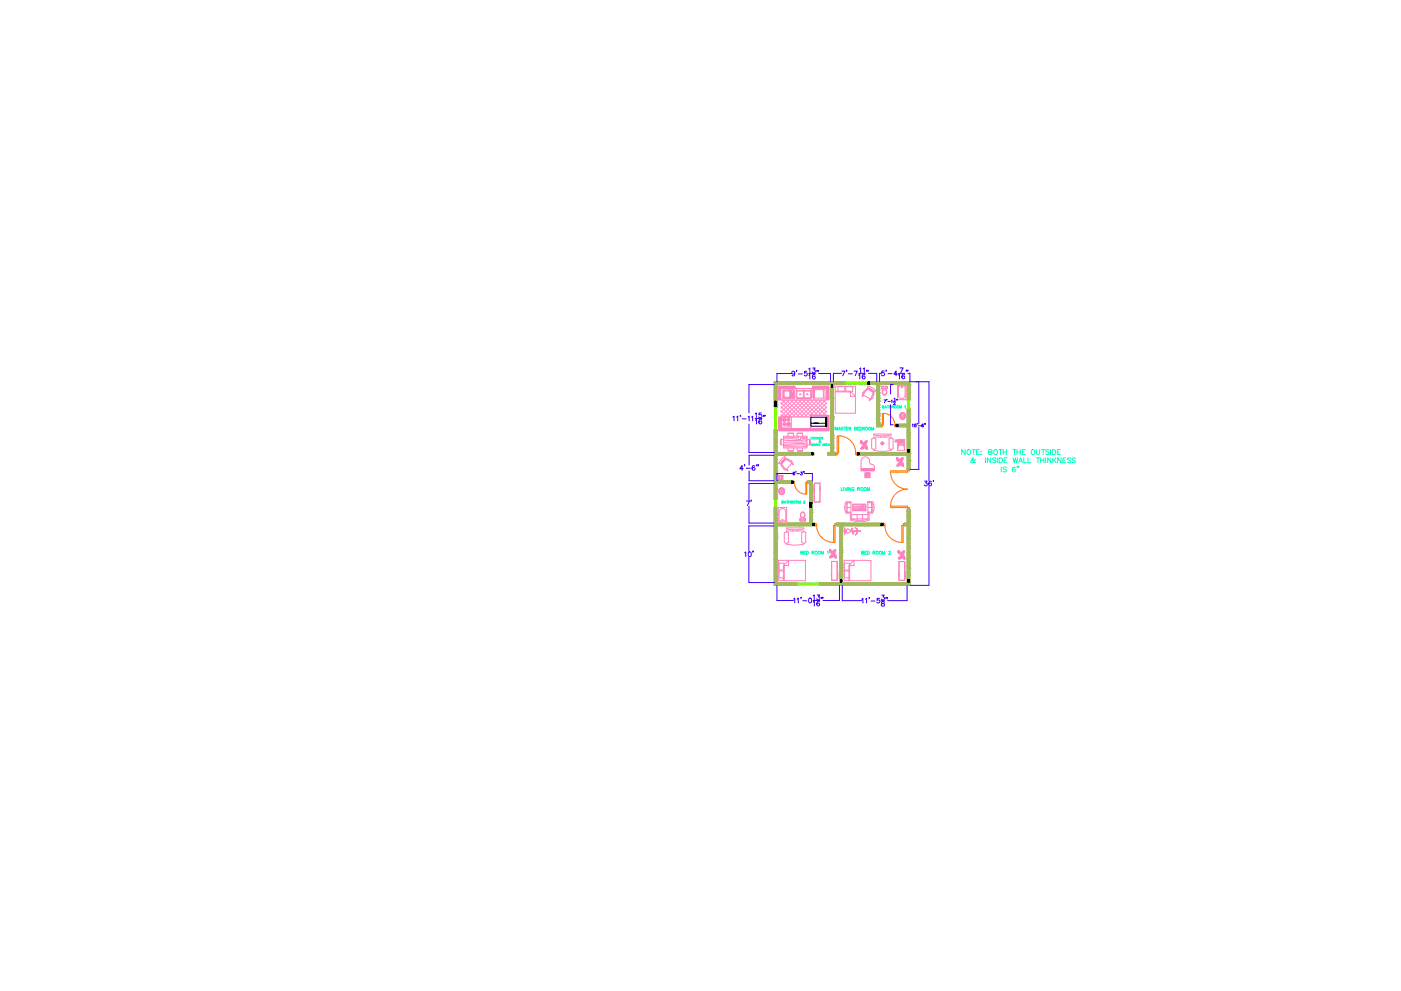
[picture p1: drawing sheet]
<svg xmlns="http://www.w3.org/2000/svg" width="420mm" height="297mm" viewBox="0 0 420 297" stroke-linecap="round" stroke-linejoin="round" font-family="sans-serif">
<!-- layer: walls -->
<g fill="none" stroke="#a1b85c" stroke-width=".3">
<path d="M232.2 115.3h.8v6.7M232.2 114.6h21.3M232.2 114.7h21.3M232.2 114.8h21.3M232.2 115h21.3M232.2 115.1h21.3M232.2 115.4h.8M232.2 115.6h.8M232.2 115.7h.8M232.2 115.9h.8M232.2 116h.8M232.2 116.1h.8"/>
<path d="M232.2 116.3h.8M232.2 116.4h.8M232.2 116.5h.8M232.2 116.7h.8M232.2 116.8h.8M232.2 117h.8M232.2 117.1h.8M232.2 117.2h.8M232.2 117.4h.8M232.2 117.5h.8M232.2 117.7h.8M232.2 117.8h.8"/>
<path d="M232.2 118h.8M232.2 118.1h.8M232.2 118.3h.8M232.2 118.4h.8M232.2 118.5h.8M232.2 118.7h.8M232.2 118.8h.8M232.2 118.9h.8M232.2 119.1h.8M232.2 119.2h.8M232.2 119.4h.8M232.2 119.5h.8"/>
<path d="M232.2 119.7h.8M232.2 119.8h.8M232.2 120h.8M232.2 117.1l.1-.1zM232.3 119.1h.1M232.2 116.4h.1M232.2 114.5h.1M232.3 119.5h.1M232.3 117.7h.1M232.3 119.3h.1M232.3 119.8h.1M232.3 120h.1"/>
<path d="M232.3 118.7l.2-.1zM232.4 118.3h.1M232.4 118.9h.1M232.4 117.9h.1M232.4 117.2h.1M232.4 117.7h.1M232.4 115.9h.1M232.4 119.5h.1M232.4 115.5h.1M232.4 117h.1M232.4 117.4h.1M232.4 115h.1"/>
<path d="M232.4 118.8h.1M232.5 116h.1M232.5 116.5h.1M232.5 115.3h.1M232.5 114.8h.1M232.5 116.9h.1M232.5 118.6h.1M232.5 114.6h.1M232.5 115.1h.1M232.5 115.6h.1M232.5 118.4h.1M232.5 118.7h.1"/>
<path d="M232.6 118.1h.1M232.6 115.9h.1M232.6 116.5h.1M232.7 119.9h.1M232.7 117.5h.1M232.7 119.4h.1M232.7 118h.1M232.7 116.2h.1M232.7 114.4h.1M232.7 119.8h.1M232.7 114.5h.1M232.7 119.8l-.1 .1"/>
<path d="M232.8 114.4h.1M232.7 117.4h.1M232.7 116.8h.1M232.8 114.8h.1M232.8 118.9h.1M232.8 118h.1M232.9 115.6h.1M233 117h.1M232.9 117.8h.1M232.9 115.8h.1M233 115.3h.1M233 114.5h.1"/>
<path d="M233.2 115.1h.1M233.2 114.5h.1M233.2 115h.1M233.3 114.9h.1M233.3 114.8h.1M233.6 115h.1M233.7 114.6h.1M233.8 114.6h.1M233.9 115.2h.1M233.9 114.9h.1M234 114.4h.1M234.1 114.8h.1"/>
<path d="M234.2 115.1h.1M234.2 114.4h.1M234.3 114.6h.1M234.5 114.6h.1M234.6 114.6h.1M234.7 114.8h.1M234.7 115.3h.1M234.7 115.2h.1M234.9 114.5h.1M234.8 115h.1M234.9 114.6h.1M235 114.5h.1"/>
<path d="M235.2 114.5h.1M235.3 114.6h.1M235.4 114.7h.1M235.4 115.2h.1M235.5 115.2h.1M235.7 115.1h.1M235.7 114.9h.1M235.7 114.5h.1M235.8 114.8h.1M236 114.9h.1M236 114.7h.1M236.1 115h.1"/>
<path d="M236.1 114.6h.1M236.2 115.2h.1M236.3 114.6h.1M236.5 114.5h.1M236.5 115.2h.1M236.6 114.8h.1M236.7 115h.1M236.8 114.7h.1M236.8 115h.1M236.9 114.5h.1M236.9 115.3h.1M237.2 114.5h.1"/>
<path d="M237.3 115h.1M237.4 115.2h.1M237.4 114.7h.1M237.5 114.9h.1M237.5 114.7h.1M237.6 115.3h.1M237.8 115h.1M237.8 114.7h.1M237.9 114.7h.1M238 115.1h.1M238 114.6h.1M238.2 114.9h.1"/>
<path d="M238.3 114.8h.1M238.3 115.2h.1M238.3 114.6h.1M238.5 115.2h.1M238.7 115.2h.1M238.8 114.6h.1M238.9 114.8h.1M238.8 115h.1M239 115.1h.1M239 114.8h.1M239 114.7h.1M239.1 114.8h.1"/>
<path d="M239.2 115h.1M239.2 114.5h.1M239.3 115.1h.1M239.3 115h.1M239.5 114.6h.1M239.6 114.4h.1M239.7 114.6h.1M239.7 115h.1M239.7 114.9h.1M239.7 115.3h.1M239.8 114.8h.1M239.8 114.6h.1"/>
<path d="M240.2 115h.1M240.2 114.7h.1M240.4 114.9h.1M240.5 114.5h.1M240.5 114.8h.1M240.6 114.8h.1M240.6 114.5h.1M240.8 115.3h.2M241 114.9h.1M241 114.8h.1M241 114.7h.1M241.2 114.8h.1"/>
<path d="M241.2 115.2h.1M241.3 114.9h.1M241.5 114.7h.1M241.8 114.7h.1M241.9 114.8h.1M241.9 115.2h.1M242.1 114.4h.1M242.1 115.1h.1M242.1 114.9h.1M242.3 115.2h.1M242.4 115h.1M242.4 114.5h.1"/>
<path d="M242.5 114.8h.1M242.6 115.1h.1M242.6 114.6h.1M242.6 114.5h.1M242.7 114.4h.1M242.8 114.5h.1M242.8 115h.1M242.9 115h.1M243 115h.1M243.2 115h.1M243.3 115h.1M243.3 114.5h.1"/>
<path d="M243.3 114.8h.1M243.6 115h.1M243.6 114.5h.1M243.8 114.9h.1M244 114.9h.1M244 114.8h.1M244.1 114.5h.1M244.2 114.5h.1M244.2 114.8h.1M244.3 115h.1M244.7 114.5h.1M244.7 114.8h.1"/>
<path d="M244.8 114.8h.1M245 115.1h.1M245.1 115h.1M245.2 115.2h.1M245.4 115.2h.1M245.5 114.7h.1M245.5 114.9h.1M245.6 115.2h.1M245.6 114.7h.1M245.6 114.6h.1M245.7 114.6h.1M245.8 115.1h.1"/>
<path d="M246 114.6h.1M246.2 114.6h.1M246.2 115.1h.1M246.3 114.9h.1M246.5 114.5h.1M246.6 115.1h.1M246.6 114.8h.1M246.7 114.6l.1-.1zM246.9 115.3h.1M246.9 114.5h.1M246.9 115h.1M247 115h.1"/>
<path d="M247.1 115.2l-.2 .1M247.1 115.2l-.1 .1M247.2 115.1h.1M247.4 114.9h.1M247.4 115.1h.1M247.4 114.4h.1M247.6 114.4h.1M247.6 114.9h.1M247.7 114.8h.1M247.8 115h.1M247.9 114.8h.1M248 115h.1"/>
<path d="M248.1 115.2h.1M248.2 114.8h.1M248.4 114.8h.1M248.5 115h.1M248.7 115h.1M248.8 115.3h.1M248.8 114.8h.1M248.8 115.2h.1M248.9 114.9h.1M249.1 114.7h.1M249.1 115.2h.1M249.1 115.3h-16.1v6.7"/>
<path d="M249.1 115.3h4.4v-.9h-21.3v7.6h.8M249.1 115.4h.2M249.1 115.6h.2M249.1 115.7h.2M249.1 115.9h.2M249.1 116h.2M249.1 116.1h.8M249.1 116.3h.8M249.1 116.4h.8M249.1 116.5h.8M249.1 116.7h.8M249.1 116.8h.8"/>
<path d="M249.1 117h.8M249.1 117.2h.8M249.1 117.4h.8M249.1 117.5h.8M249.1 117.7h.8M249.1 117.8h.8M249.1 118h.8M249.1 118.1h.8M249.1 118.3h.8M249.1 118.4h.8M249.1 118.5h.8M249.1 118.7h.8"/>
<path d="M249.1 118.8h.8M249.1 118.9h.8M249.1 119.1h.8M249.1 119.2h.8M249.1 119.4h.8M249.1 119.5h.8M249.1 119.7h.8M249.1 119.8h.8M249.1 120h.8M249.1 115.3v20.3M249.1 119.4h.1M249.1 117.1h.8"/>
<path d="M249.2 117.9h.1M249.2 114.7h.1M249.2 118.8h.1M249.2 117.2h.1M249.2 117h.1M249.2 115.2h.1M249.3 117.7h.1M249.3 118.1h.1M249.3 115.2h.1M249.3 115h.1M249.3 118.2h.1M249.4 119.2h.1"/>
<path d="M249.4 118.7h.1M249.4 119.6h.1M249.5 116.7h.1M249.5 116.2h.1M249.5 119.2h.1M249.6 116.9h.1M249.5 116.5h.1M249.6 119.7h.1M249.6 117.2h.1M249.6 115.2h.1M249.6 119.3h.1M249.6 118.8h.1"/>
<path d="M249.6 119.6h.1M249.7 118.3h.1M249.7 117.9h.1M249.7 114.6h.1M249.7 116.5h.1M249.7 114.7h.1M249.7 115.1l.1-.1zM249.7 117h.1M249.7 117.4h.1M249.7 118.7h.1M249.7 118h.1M249.7 119.2h.1"/>
<path d="M249.7 117.5h.1M249.7 115.7h.1M249.7 115.4h.2M249.7 115.6h.2M249.7 115.7h.2M249.7 115.9h.2M249.7 116h.2M249.7 119.5l-.1 .1M249.8 115.5h.1M249.8 116h.1M249.8 118.2h.1M249.8 115.8h.1"/>
<path d="M249.8 115v.1M249.8 114.6h.1M249.8 115h.1M249.8 116.1h.1M249.8 116.7h.1M249.9 115.9h.1M249.9 115.6h.1M249.9 119.2h.1M249.9 119.5h.1M249.9 116.1h.1M249.9 115.3v20.3M249.9 116.6v.1"/>
<path d="M250 115h.1M250.1 115.1h.1M250.3 114.9h.1M250.2 115h.1M250.5 114.5h.1M250.5 115h.1M250.5 114.6h.1M250.6 115h.1M250.8 115.1l-.1 .1M250.8 115.1v.1M250.8 115.1h.1M250.9 114.9h.1"/>
<path d="M251 114.5h.1M251.1 114.9h.1M251.2 114.9h.1M251.2 115.3h.1M251.3 114.5h.1M251.6 115.1h.1M251.7 114.8h.1M251.7 115.3h.1M251.8 114.4h.1M252 114.8h.1M252 115.2h.1M252.3 115h.1"/>
<path d="M252.2 115.3h.1M252.3 115.2h.1M252.3 114.8h.1M252.5 114.6h.1M252.6 114.5h.1M252.7 114.7h.1M252.7 115.1h.1M252.9 114.7h.1M253 115.1h.1M253.1 115.2h.1M253.4 114.5h.1M253.5 114.5h.1"/>
<path d="M253.4 114.6h.1M253.4 115h.1M253.4 115.1h.1M260.3 114.6h.1M260.3 114.7h.1M260.3 114.8h.1M260.3 115h.1M260.3 115.1h.1M260.7 115.2h.1M260.7 114.5h.1M260.8 114.6h12.1M260.8 114.7h12.1"/>
<path d="M260.8 114.8h12.1M260.8 115h12.1M260.8 115.1h12.1M260.9 114.8h.1M261 114.7h.1M261.2 114.5h.1M261.3 114.9h.1M261.3 114.4h.1M261.6 115h.1M261.6 115.1h.1M261.6 114.8h.1M261.7 114.8h.1"/>
<path d="M261.7 115.2v.1M261.7 115h.1M261.9 115h.1M262 114.5h.1M262 114.8h.1M262.3 114.5h.1M262.4 114.7h.1M262.4 114.9h.1M262.5 115h.1M262.7 115.2h.1M262.8 114.5h.1M262.8 115.2h.1"/>
<path d="M262.8 114.7h.1M262.8 114.4h.1M262.9 116.2h.1M262.9 118.8h.1M262.9 117h.1M262.9 115.2h.1M262.9 115.3h-2.6v-.9h12.6v5.7h-.9v-4.8M262.9 115.3v12.7h1.5v-.9h-.6v-11.8h8.2M262.9 115.3h.8M262.9 115.4h.9M262.9 115.6h.9M262.9 115.7h.9"/>
<path d="M262.9 115.9h.9M262.9 116h.9M262.9 116.1h.9M262.9 116.3h.9M262.9 116.4h.9M262.9 116.5h.9M262.9 116.7h.9M262.9 116.8h.9M262.9 117h.9M262.9 117.1h.9M262.9 117.2h.9M262.9 117.4h.9"/>
<path d="M262.9 117.5h.9M262.9 117.7h.9M262.9 117.8h.9M262.9 118h.9M262.9 118.1h.9M262.9 118.3h.9M262.9 118.4h.9M262.9 118.5h.9M262.9 118.7h.9M262.9 118.8h.9M262.9 118.9h.9M262.9 119.1h.9"/>
<path d="M262.9 119.2h.9M262.9 119.4h.9M262.9 119.5h.9M262.9 119.7h.9M262.9 119.8h.9M262.9 120h.9M263 115.9h.1M263 115.4h.1M263 119.3h.1M263.1 119.7h.1M263.1 118.9h.1M263.1 117.3h.1"/>
<path d="M263.1 116.4h.1M263.1 117.1h.1M263.1 114.9h.1M263.2 120h.1M263.2 115.8h.1M263.2 119.9h.1M263.2 118.1h.1M263.2 116.4h.1M263.2 115.5h.1M263.3 116.1h.1M263.2 114.6h.1M263.3 117.9h.1"/>
<path d="M263.3 117.4h.1M263.3 118.6h.1M263.3 118.3h.1M263.3 117.2l.1-.1zM263.3 119.8h.1M263.3 119.3h.1M263.3 115.3h.1M263.4 118.9h.1M263.4 118.3h.1M263.4 114.8h.1M263.4 116.4h.1M263.4 117.9h.1"/>
<path d="M263.4 117.4h.1M263.4 117h.1M263.4 117.3h.1M263.4 116.5h.1M263.4 116h.1M263.5 119.5h.1M263.4 118.8l.2-.1zM263.4 118.7v.1M263.5 115.6h.1M263.5 115.1h.1M263.5 114.6h.1M263.5 115.9h.1"/>
<path d="M263.6 115.1h.1M263.6 119.9h.1M263.6 119.4h.1M263.6 118.7h.1M263.6 117.8h.1M263.6 117.4h.1M263.7 116.9h.1M263.7 115.6h.1M263.7 114.8h.1M263.7 119.5h.1M263.7 117.7h.1M263.7 115.9h.1"/>
<path d="M263.8 117.7h.1M263.7 118.6h.1M263.7 116.8h.1M263.7 115h.1M263.8 117.8h.1M263.8 119.3h.1M263.9 114.9h.1M264 114.4h.1M264.2 115h.1M264.2 114.5h.1M264.2 114.8h.1M264.6 114.9h.1"/>
<path d="M264.7 115h.1M264.8 114.6h.1M264.8 115.2h.1M265 114.9h.1M265.1 115.1h.1M265.1 114.6h.1M265.3 114.4h.1M265.4 114.8h.1M265.4 115h.1M265.5 114.6h.1M265.6 115.3h.1M265.6 114.8h.1"/>
<path d="M265.6 115h.1M265.6 115.2v.1M265.9 114.4l.1 .1M266 114.5h.1M266 114.4v.1M266.2 115h.1M266.2 114.6h.1M266.4 115.1h.1M266.4 114.7h.1M266.5 114.9h.1M266.6 114.4h.1M266.7 114.5h.1"/>
<path d="M266.9 114.8h.1M266.9 114.9h.1M267 115h.1M267 114.5h.1M267.1 115h.1M267.1 114.6h.1M267.4 114.8h.1M267.5 114.5h.1M267.5 114.5l-.1 .2 .2-.2M267.7 115.1h.1M267.8 115h.1M267.8 115.2h.1"/>
<path d="M267.8 114.5h.1M268.3 114.5h.1M268.3 115.2h.1M268.3 114.7h.1M268.4 115.1h.1M268.6 114.8h.1M268.6 114.5h.1M268.6 115h.1M268.7 114.7h.1M268.9 114.9h.1M268.9 115.1h.1M269 114.8h.1"/>
<path d="M269 114.6h.1M269.2 114.6h.1M269.2 115.1h.1M269.2 115.2h.1M269.3 114.8h.1M269.5 114.9h.1M269.5 114.4h.1M269.6 114.7h.1M269.7 115h.1M269.8 114.6h.1M269.8 115.2h.1M270 115.1h.1"/>
<path d="M270 114.5h.1M270 114.7h.1M270.1 115h.1M270.1 114.5h.1M270.3 114.5h.1M270.3 114.8h.1M270.4 115.1h.2M270.5 114.4h.1M270.6 114.7h.1M270.6 114.8h.1M270.6 114.9h.1M270.6 115.1h.1"/>
<path d="M270.7 115h.1M270.7 114.5h.1M270.7 115.2h.1M270.9 115h.1M271 114.5h.1M271.1 114.6h.1M271.3 114.7h.1M271.4 114.9h.1M271.4 114.5h.1M271.5 115.3h.1M271.5 114.8h.1M271.7 114.8h.1"/>
<path d="M271.7 114.5h.1M271.9 114.8h.1M271.9 114.5h.1M272 114.5h.1M272 115.3h.1M272 117.7h.1M272 114.7h.1M272 115.3h.9M272 115.4h.9M272 115.6h.9M272 115.7h.9M272 115.9h.9"/>
<path d="M272 116l.9 .1M272 116.1h.9M272 116.3h.9M272 116.4h.9M272 116.5h.9M272 116.7h.9M272 116.8h.9M272 117.1h.9M272 117.2h.9M272 117.4h.9M272 117.5h.9M272 117.7h.9"/>
<path d="M272 117.8h.9M272 118h.9M272 118.1h.9M272 118.3h.9M272 118.4h.9M272 118.5h.9M272 118.7h.9M272 118.8h.9M272 118.9h.9M272 119.1h.9M272 119.2h.9M272 119.4h.9"/>
<path d="M272 119.5h.9M272 119.7h.9M272 119.8h.9M272 120h.9M272 115.3v.1M272.1 117.2h.1M272.1 116.7h.1M272.1 116.2h.1M272.1 119.3h.1M272.1 119.7h.1M272.1 117h.8M272.1 117h-.1"/>
<path d="M272.1 115.8h.1M272.1 115.3h.1M272.1 118.8h.1M272.1 117l.1-.1zM272.2 114.8h.1M272.2 116.7h.1M272.2 116.2h.1M272.2 117.5h.1M272.2 117.1h.1M272.2 115.3h.1M272.2 118.1h.1M272.2 119.8h.1"/>
<path d="M272.2 118.4h.1M272.3 116.6h.1M272.3 114.8h.1M272.3 117.2h.1M272.3 118.9h.1M272.4 119.7h.1M272.4 119.2h.1M272.4 114.7h.1M272.4 116.7h.1M272.4 118.5h.1M272.5 118.7h.1M272.5 118.2h.1"/>
<path d="M272.5 117.7h.1M272.5 114.5h.1M272.5 116.1h.1M272.5 116.2h.1M272.5 115.7h.1M272.6 119.2h.1M272.6 118.2h.1M272.6 115h.1M272.7 119.9h.1M272.8 118.7h.1M272.7 119.5h.1M272.7 118.9h.1"/>
<path d="M272.7 116.7h.1M272.7 116h.1M272.8 118.5h.1M272.8 118h.1M272.8 119.7h.1M272.8 117.9h.1M272.8 116.1h.1M272.8 117.5h.1M272.8 117.1h.1M272.8 116.6h.1M272.8 114.8h.1M272.8 118.9h.1"/>
<path d="M272.8 115.3h.1M272.8 115.7h.1M272.8 118.2h.1M272.8 117.7h.1M272.9 115.2h.1M232.2 138.7h.1M232.2 130.6h.1M232.2 120.1h.8M232.2 120.2h.8M232.2 120.4h.2M232.2 120.5h.2M232.2 120.6h.2"/>
<path d="M232.2 120.8h.2M232.2 120.9h.2M232.2 121.1h.8M232.2 121.2h.2M232.2 121.4h.2M232.2 121.5h.2M232.2 121.7h.2M232.2 121.8h.2M232.2 121.9h.8M232.2 128.8h.8M232.2 129h.8M232.2 129.1h.8"/>
<path d="M232.2 129.3h.8M232.2 129.4h.8M232.2 129.6h.8M232.2 129.7h.8M232.2 129.8h.8M232.2 130h.8M232.2 130.1h.8M232.2 130.2h.8M232.2 130.4h.8M232.2 130.5h.8M232.2 130.7h.8M232.2 130.8h.8"/>
<path d="M232.2 131h.8M232.2 131.1h.8M232.2 131.3h.8M232.2 131.4h.8M232.2 131.5h.8M232.2 131.8h.8M232.2 131.9h.8M232.2 132.1h.8M232.2 132.2h.8M232.2 132.4h.8M232.2 132.5h.8M232.2 132.7h.8"/>
<path d="M232.2 132.8h.8M232.2 133h.8M232.2 133.1h.8M232.2 133.2h.8M232.2 133.5h.8M232.2 133.6h.8M232.2 133.8h.8M232.2 133.9h.8M232.2 134.1h.8M232.2 134.2h.8M232.2 134.4h.8M232.2 134.5h.8"/>
<path d="M232.2 134.6h.8M232.2 134.8h.8M232.2 134.9h.8M232.2 135.1h.8M232.2 135.2h.8M232.2 135.4h.8M232.2 135.5h.8M232.2 135.6h11.8M232.2 135.8h11.8M232.2 135.9h11.2M232.2 136h11.2M232.2 136.2h11.2"/>
<path d="M232.2 136.3h11.8M232.2 136.6h.8M232.2 136.8h.8M232.2 136.9h.8M232.2 137.1h.8M232.2 137.2h.8M232.2 137.3h.8M232.2 137.5h.8M232.2 137.6h.8M232.2 137.7h.8M232.2 137.9h.8M232.2 138h.8"/>
<path d="M232.2 138.2h.8M232.2 138.3h.8M232.2 138.5h.8l-.8 .2M232.2 138.8h.8M232.2 138.9h.8M232.2 139h.8M232.2 139.2h.8M232.2 139.3h.8M232.2 139.4h.8M232.2 139.6h.8M232.2 139.7h.8M232.2 139.9h.8"/>
<path d="M232.2 129.7h.1M232.2 135.2h.1M232.2 135.5h.1M232.2 121.7h.1M232.2 136.5h.1M232.2 131.7h.8M232.2 137.9v.1M232.2 134.7h.1M232.3 120.7h.1M232.3 121.2h.1M232.3 139.9h.1M232.3 120.5h.1"/>
<path d="M232.3 138.2h.1M232.3 132.7h.1M232.3 132.2h.1M232.3 133.4h.1M232.3 120.3h.1M232.3 139.7h.1M232.4 134.2h.1M232.3 139.4h.1M232.3 139h.1M232.3 131.2h.1M232.3 139.2h.1M232.3 137.4h.1"/>
<path d="M232.3 135.6h.1M232.3 133.8h.1M232.3 134.5h.1M232.3 131.3h.2zM232.3 121.7l.1 .1M232.4 138.5h.1M232.4 138h.1M232.4 137.6h.1M232.4 135.7h.1M232.4 130.1h.1M232.4 129.6h.1M232.4 132.1h.1"/>
<path d="M232.4 137h.1M232.4 138.3h.1M232.4 130.2h.1M232.4 121.3h.1M232.4 129.3h.1M232.4 137.1h.1M232.4 136.6h.1M232.4 139.8h.1M232.4 129h.1M232.4 134.7h.1M232.4 133h.1M232.4 131.2h.1"/>
<path d="M232.4 129.4h.1M232.5 136.2h.1M232.5 135.7h.1M232.5 135.2h.1M232.5 139.3h.1M232.5 133.2h.1M232.5 134.8h.1M232.6 130.6h.1M232.5 136.8h.1M232.5 134.7h.1M232.5 134.3h.1M232.5 137.2h.1"/>
<path d="M232.5 133.8h.1M232.5 133.3h.1M232.5 132.9h.1M232.5 136.7h.1M232.5 130.6h.1M232.5 132.6h.1M232.6 130.2h.1M232.6 132.9h.1M232.6 132.4h.1M232.6 131.9h.1M232.6 134.6h.1M232.6 134.1h.1"/>
<path d="M232.6 133.5h.1M232.6 138.5h.1M232.6 135.5h.1M232.6 120.3h.1M232.7 139.5h.1M232.6 130.5h.1M232.6 131.5h.1M232.6 131h.1M232.6 121.9h.1M232.6 139.4h.1M232.7 133.2h.1M232.7 129.6h.1"/>
<path d="M232.7 130h.1M232.7 137.7h.1M232.7 132.1h.1M232.7 131.6h.1M232.7 136.3h.1M232.7 135.9h.1M232.7 134.1h.1M232.7 132.3h.1M232.7 129.1h.1M232.7 130.5h.1M232.7 136.6h.1M232.7 134.6l.1-.1z"/>
<path d="M232.7 135.2h.1M232.7 135h.1M232.7 120.2h.1M232.7 131.4h.1M232.8 139.2h.1M232.8 140h.1M232.8 120.4h.2M232.8 120.5h.2M232.8 120.6h.2M232.8 120.8h.2M232.8 121.2h.2M232.8 121.4h.2"/>
<path d="M232.8 121.5h.2M232.8 121.7h.2M232.8 121.8h.2M232.9 129.6h.1M232.9 135.8h.1M232.8 120.4h.1M232.8 138.7h.1M232.8 132.6h.1M232.8 131.9h.1M232.8 121.8l-.1 .1zM232.9 136.7h.1M232.9 136.2h.1"/>
<path d="M232.9 130h.1M232.9 137.8h.1M232.9 136.2l.1-.1zM232.9 135.6h.1M232.9 130.6h.1M232.9 129.7h.1M232.9 120.9h.1M233 121.6h.1M233 139.7h.1M233 134.1h.1M233 133.6h.1M233 121.9h.1"/>
<path d="M233 121.7h.1M233 136.5h.1M233 137.7h.1M233 122h.1M233 120.6h.1M233 121.1h.1M233 121.4h.1M233 128.8v6.8h11M233 128.8h-.8v21h.8M233 133.4h-.8M233 128.8v6.8M233 136.5v7.6"/>
<path d="M233 132.2h.1M233.2 136h.1M233.2 136.4h.1M233.3 136.1h.1M233.4 136.3h.1M233.5 135.7h.1M233.6 135.6h.1M233.6 136.4l.1 .1M233.6 136.4v.1M233.7 135.6h.1M233.8 136h.1M233.9 136.4h.1"/>
<path d="M233.9 136h.1M234 136.3h.1M234.2 136.4h.1M234.3 135.6h.1M234.4 136.4h.1M234.4 135.7h.1M234.6 135.6h.1M234.6 136.3h.1M234.6 135.9h.1M234.7 136.4h.1M234.7 135.9h.1M234.8 136h.1"/>
<path d="M234.9 136.1h.1M234.9 136.4h.1M235 135.9h.1M235.2 136.3h.1M235.2 135.7h.1M235.3 136.2h.1M235.3 135.7h.1M235.5 135.8h.1M235.7 136.4h.1M235.7 136h.1M236 135.7h.1M236.1 136.1h.1"/>
<path d="M236.1 135.7h.1M236.1 136.3h.1M236.4 136.2h.1M236.5 135.7h.1M236.5 135.8h.1M236.6 135.9h.1M236.7 135.7h.1M236.8 136h.1M236.8 135.6h.1M236.9 136h.1M237 136.1h.1M237.3 135.7h.1"/>
<path d="M237.4 135.8h.1M237.5 136.4h.1M237.5 135.9h.1M237.7 135.9h.1M237.9 136h.1M238 135.6l.1 .1M238.1 136.4h.1M238.1 135.6v.1M238.2 136.3h.1M238.2 135.8h.1M238.2 136h.1M238.4 136.4h.1"/>
<path d="M238.6 136.1h.1M238.8 135.9h.1M238.9 136.3h.1M238.9 136.2h.1M238.9 135.7h.1M239 135.8h.1M239.3 136.3h.1M239.6 136.3h.1M239.6 136.1h.1M239.6 135.8h.1M239.7 135.6h.1M239.7 136.1h.1"/>
<path d="M239.7 135.9h.1M240 135.7h.1M240.1 136.4h.1M240.2 135.7h.1M240.2 136.2h.1M240.2 135.7h.2M240.4 136h.1M240.5 135.9h.1M240.5 135.7h.1M240.6 136h.1M240.6 136.3h.1M240.9 136.3h.1"/>
<path d="M241 136.1h.1M241.1 136.4h.1M241.1 135.9h.1M241.3 135.9h.1M241.4 135.8h.1M241.4 136h.1M241.6 136.3h.1M241.7 136.1h.1M241.8 136.3h.1M241.8 135.8h.1M241.9 135.9l-.1 .1zM241.9 136h.1"/>
<path d="M242.2 135.8h.1M242.2 135.7h.1M242.5 136.4h.1M242.5 136.2h.1M242.6 135.7h.1M242.6 136h.1M242.7 136.4h.1M242.7 136h.1M242.8 136.4h.1M242.8 135.9h.1M243 136.4v.1M243.2 135.8h.1"/>
<path d="M243.2 136.1h.1M243.2 135.6h.1M243.4 136.1l-.2 .1M243.7 135.7h.1M243.8 136.4l-.1 .1M243.9 135.9h.1M243.9 136h.1M243.9 136.2h.1M243.9 136.3h.1M244 136h.1M244 135.6v.9h-11.8M248.2 136.3h.1"/>
<path d="M248.2 135.6h2.5v.9h-2.5zM248.2 135.8h2.5M248.2 135.9h2.5M248.2 136h2.5M248.2 136.2h2.5M248.2 136.3h2.5M248.2 136.2h.1M248.3 136.3h.1M248.3 136.2l-.1 .1M248.3 135.9h.1M248.3 136.2h.1M248.5 135.9h.1"/>
<path d="M248.6 135.7h.1M248.8 136.3h.1M249 136.2h.1M249 135.7h.1M249.1 133.9h.1M249.1 127.5h.1M249.1 120.1h.8M249.1 120.2h.8M249.1 120.4h.8M249.1 120.5h.8M249.1 120.6h.8M249.1 120.8h.8"/>
<path d="M249.1 120.9h.8M249.1 121.1h.8M249.1 121.2h.8v.2h-.8M249.1 121.5h.8M249.1 121.7h.8M249.1 121.8h.8M249.1 121.9h.8M249.1 122.1h.8M249.1 122.5h.8M249.1 122.6h.8M249.1 122.8h.8M249.1 122.9h.8"/>
<path d="M249.1 123h.8M249.1 123.2h.8M249.1 123.3h.8M249.1 123.5h.8M249.1 123.6h.8M249.1 123.8h.8M249.1 123.9h.8M249.1 124h.8M249.1 124.2h.8M249.1 124.3h.8M249.1 124.4h.8M249.1 124.6h.8"/>
<path d="M249.1 124.7h.8M249.1 124.9h.8M249.1 125h.8M249.1 125.2h.8M249.1 125.3h.8M249.1 125.5h.8M249.1 125.6h.8M249.1 125.7h.8M249.1 125.9h.8M249.1 126h.8M249.1 126.1h.8M249.1 126.3h.8"/>
<path d="M249.1 126.4h.8M249.1 126.6h.8M249.1 126.7h.8M249.1 126.9h.8M249.1 127h.8M249.1 127.2h.8M249.1 127.3h.8M249.1 127.5h.8M249.1 127.6h.8M249.1 127.7h.8M249.1 127.9h.8M249.1 128h.8"/>
<path d="M249.1 128.1h.8M249.1 128.3h.8M249.1 128.4h.8M249.1 128.6h.8M249.1 128.7h.8M249.1 128.8h.8M249.1 129h.8M249.1 129.1h.8M249.1 129.3l.8 .1M249.1 129.4h.8M249.1 129.6h.8M249.1 129.7h.8"/>
<path d="M249.1 129.8h.8M249.1 130h.8M249.1 130.1h.8M249.1 130.2h.8M249.1 130.4h.8M249.1 130.7h.8M249.1 130.8h.8M249.1 131h.8M249.1 131.1h.8M249.1 131.3h.8M249.1 131.4h.8M249.1 131.5h.8"/>
<path d="M249.1 131.7h.8M249.1 131.8h.8M249.1 131.9h.8M249.1 132.1h.8M249.1 132.2h.8M249.1 132.4h.8M249.1 132.5h.8M249.1 132.7h.8M249.1 132.8h.8M249.1 133h.8M249.1 133.1h.8M249.1 133.2h.8"/>
<path d="M249.1 133.4h.8M249.1 133.5h.8M249.1 133.6h.8M249.1 133.8h.8M249.1 133.9h.8M249.1 134.1h.8M249.1 134.2h.8M249.1 134.4h.8M249.1 134.5h.8M249.1 134.6h.8M249.1 134.8h.8M249.1 134.9h.8"/>
<path d="M249.1 135.1h.8M249.1 135.2h.8M249.1 135.4h.8M249.1 135.5h.8M249.2 124.2h.1M249.1 133.4h.1M249.1 133h.1M249.1 126.9h.1M249.1 133.3h.1M249.1 128.4h.1M249.1 130.5h.8M249.2 122.8h.1"/>
<path d="M249.2 132.5h.1M249.2 132h.1M249.2 126.4h.1M249.2 120.3h.1M249.2 134.3h.1M249.2 125.3h.1M249.2 131.3h.1M249.2 129.5h.1M249.2 127.7h.1M249.2 125.9h.1M249.2 124.1h.1M249.2 122.3h.1"/>
<path d="M249.2 120.6h.1M249.2 134.9h.1M249.2 133.1h.1M249.2 133.8h.1M249.2 131.5h.1M249.2 131h.1M249.2 130.6h.1M249.2 136h.1M249.2 129.9h.1M249.2 124.4h.1M249.2 123.8h.1M249.2 131.1h.1"/>
<path d="M249.3 123.3h.1M249.3 133.1h.1M249.2 135.4l.1 .2zM249.3 130.1h.1M249.3 129.7h.1M249.3 134h.1M249.3 123.1h.1M249.3 128.6h.1M249.3 126.8h.1M249.3 129.2h.1M249.3 128.7h.1M249.3 128.3h.1"/>
<path d="M249.3 133.5h.1M249.3 127.4h.1M249.3 121.8h.1M249.3 121.3h.1M249.3 128.9h.1M249.3 124h.1M249.3 124.5l.1-.1zM249.4 120.6h.1M249.3 127.7h.1M249.3 127.3h.1M249.3 131.4h.1M249.3 135.7h.1"/>
<path d="M249.3 134.8h.1M249.3 129.9h.1M249.3 120.9h.1M249.4 134.9h.1M249.4 126.8h.1M249.4 126.4h.1M249.4 125.9h.1M249.4 130.9h.1M249.4 124.8h.1M249.4 129.7h.1M249.5 129.4h.1M249.5 135.7h.1"/>
<path d="M249.4 125.4h.1M249.4 125h.1M249.4 134.5h.1M249.4 128.9h.1M249.4 132.6h.1M249.4 124.5h.1M249.6 123.2h.1M249.5 124.5h.1M249.5 124h.1M249.5 123.5h.1M249.5 128.4h.1M249.5 122.3h.1"/>
<path d="M249.5 124.6h.1M249.5 123h.1M249.5 122.6h.1M249.5 131.9h.1M249.5 126.4h.1M249.5 125.8h.1M249.5 131.3h.1M249.5 130.4h.1M249.6 126h.1M249.6 122.1h.1M249.6 121.7h.1M249.6 121.2h.1"/>
<path d="M249.6 136h.1M249.6 136.3h.1M249.6 122.4h.1M249.6 132.1h.1M249.6 120.7h.1M249.6 120.3h.1M249.6 135.5h.1M249.6 129.4h.1M249.6 123.8h.1M249.6 123.3h.1M249.6 128.2h.1M249.7 125.8h.1"/>
<path d="M249.6 133.4h.1M249.6 134.1h.1M249.6 126.1h.1M249.6 121.1h.1M249.6 120.2h.1M249.6 132.6h.1M249.6 130.8h.1M249.6 129.1h.1M249.6 127.2h.1M249.6 136.2h.1M249.6 134.4h.1M249.7 120.2h.1"/>
<path d="M249.6 130.7h.1M249.7 132.9h.1M249.7 126.8h.1M249.7 121.2h.1M249.7 120.7h.1M249.7 131.9h.1M249.7 126.9h.1M249.7 125.5h.1M249.7 123.7h.1M249.7 121.9h.1M249.7 120.1h.1M249.7 135.4h.1"/>
<path d="M249.7 133.6h.1M249.7 125.5h-.1M249.7 127.7l.1-.1zM249.7 136.1h.1M249.7 130.9h.1M249.7 132.8h.1M249.7 123.9h.1M249.7 131.8h.1M249.7 130h.1M249.7 128.2h.1M249.7 126.4h.1M249.7 124.6h.1"/>
<path d="M249.7 122.8h.1M249.7 121.1h.1M249.8 134.7h.1M249.8 135.7h.1M249.8 135.2h.1M249.8 130.4h.1M249.8 124.3h.1M249.8 129.7h.1M249.8 131.8h.1M249.9 122.2h.1M249.9 128.4h.1M249.8 134.3h.1"/>
<path d="M249.8 133.8h.1M249.8 133.9h.1M249.8 128.3h.1M249.8 127.8h.1M249.8 121.7h.1M249.8 135.6h.1M249.8 126.6h.1M249.9 133.3h.1M249.9 132.9h.1M249.9 127.5h.1M249.9 122.6h.1M249.9 132.4h.1"/>
<path d="M249.9 131.9h.1M249.9 131.4h.1M249.9 125.8h.1M249.9 125.3h.1M249.9 133.4h.1M249.9 124.8h.1M249.9 131h.1M249.9 130.5h.1M249.9 135.5h.1M249.9 134.3h.1M249.9 122.2h-.8v.2M249.9 122.3l-.8 .1"/>
<path d="M250.1 135.9h.1M250.1 135.7h.1M250.2 136.3h.1M250.3 136.3h.1M250.4 136h.1M250.5 136h.1M250.6 136.3h.1M250.7 136l-.1 .1M250.7 135.7l-.1 .1M257 135.6h15.9M257 135.8h15.9M257 135.9h15.9"/>
<path d="M257 136h15.9M257 136.2h15.9M257 136.3h15.9M257.1 135.9h.1M257.6 135.6h.1M257.7 136h.1M257.7 135.9h.1M257.9 136.4h.1M257.9 135.7h.1M258.1 135.9h.1M258.3 135.9h.1M258.4 136.4h.1"/>
<path d="M258.4 135.9h.1M258.4 136.1h.1M258.6 135.7h.1M258.7 136.4h.1M258.8 135.7h.1M258.8 136.3h.1M258.9 136h.1M259.1 136.3h.1M259.1 135.8h.1M259.2 136.3h.1M259.2 135.7h.1M259.2 136.1h.1"/>
<path d="M259.5 135.7h.1M259.5 136.3h.1M259.6 136h.1M259.7 136.2h.1M259.8 136.2h.1M259.8 135.7h.1M259.9 136.2h.1M260.1 135.6h.1M260.3 136.2h.1M260.4 136h.1M260.5 135.9h.1M260.6 136.1h.1"/>
<path d="M260.7 136.2h.1M260.8 135.8h.1M260.9 136h.1M261 135.8l.1-.1zM261.2 136h.1M261.3 136.4h.1M261.3 136h.1M261.5 136h.1M261.5 136.2h.1M261.5 136.3h.1M261.6 135.9h.1M261.6 136.4v.1"/>
<path d="M261.7 136.4h-.1M261.9 136.1h.1M262 136.3h.1M262 135.9h.1M262.2 136.3h.1M262.3 136.3h.1M262.3 135.8h.1M262.3 136.2h.1M262.5 136h.1M262.6 136.1h.1M262.7 136.3h.1M262.7 135.8h.1"/>
<path d="M262.8 135.9h.1M262.8 135.7h.1M262.9 136.3h.1M262.9 121.5h.1M262.9 120.1h.9M262.9 120.2h.9M262.9 120.4h.9M262.9 120.5h.9M262.9 120.6h.9M262.9 120.8h.9M262.9 120.9h.9M262.9 121.1h.9"/>
<path d="M262.9 121.2h.9M262.9 121.4h.9M262.9 121.5h.9M262.9 121.7h.9M262.9 121.8h.9M262.9 121.9h.9M262.9 122.1h.9M262.9 122.2h.9M262.9 122.3h.9M262.9 122.5h.9M262.9 122.6h.9M262.9 122.8h.9"/>
<path d="M262.9 122.9h.9M262.9 123h.9M262.9 123.2h.9M262.9 123.3h.9M262.9 123.5h.9M262.9 123.6h.9M262.9 123.8h.9M262.9 123.9h.9M262.9 124h.9M262.9 124.2h.9M262.9 124.3h.9M262.9 124.4h.9"/>
<path d="M262.9 124.6h.9M262.9 124.7h.9M262.9 124.9h.9M262.9 125h.9M262.9 125.2h.9M262.9 125.3h.9M262.9 125.5h.9M262.9 125.6h.9M262.9 125.7h.9M262.9 125.9h.9M262.9 126h.9M262.9 126.1h.9"/>
<path d="M262.9 126.3h.9M262.9 126.4h.9M262.9 126.6h.9M262.9 126.7h.9M262.9 126.9h.9M262.9 127h.9M262.9 127.2h1.5M262.9 127.3h1.5M262.9 127.5h1.5M262.9 127.6h1.5M262.9 127.7h1.5M262.9 127.9h1.5"/>
<path d="M263 127.6h.1M263 121.5h.1M263.1 126h.1M263 127.8h.1M263 127.3h.1M263 125.6h.1M263 120.2h.1M263 122.5h.1M263.1 126.9h.1M263.1 126.4h.1M263.1 125.1h.1M263.1 126.1h.1"/>
<path d="M263 127.7h.1M263.1 125.9h.1M263.1 125.4h.1M263.1 123h.1M263.1 122.5h.1M263.1 125h.1M263.1 124.5h.1M263.1 124h.1M263.1 136h.1M263.3 122.4h.1M263.2 123.6h.1M263.2 123.1h.1"/>
<path d="M263.2 126.1h.1M263.2 120.5h.1M263.2 120.8h.1M263.2 127.1h.1M263.2 125.3h.1M263.2 123.5h.1M263.2 121.7h.1M263.2 122.6h.1M263.2 122.1h.1M263.2 135.7h.1M263.2 126.6h.1M263.3 121.2h.1"/>
<path d="M263.3 120.7h.1M263.3 123.5h.1M263.3 127.5h.1M263.3 120.3h.1M263.3 127.6h.1M263.3 127.1h.1M263.3 124.4h.1M263.4 125h.1M263.4 121h.1M263.4 124.5h.1M263.4 122.2h.1M263.4 136.1h.1"/>
<path d="M263.4 123.1h.1M263.5 135.7h.1M263.5 122.5h.1M263.5 121.9h.1M263.5 120h.1M263.5 124.6h.1M263.6 121.4h.1M263.6 127.6h.1M263.5 125.9h.1M263.6 125.5h.1M263.6 124.6h.1M263.6 123.7h.1"/>
<path d="M263.6 125.7h.1M263.6 136.1h.1M263.7 123h.1M263.7 126.6h.1M263.7 124.9h.1M263.7 124h.1M263.7 120.4h.1M263.7 127h.1M263.7 126.5h.1M263.7 121.5h.1M263.7 136.3h.1M263.7 121.3h.1"/>
<path d="M263.7 127.7h.1M263.7 127.4h.1M263.7 127.6h.1M263.7 125.8h.1M263.7 122.2h.1M263.7 120.4v.1M263.8 127.2h.1M263.8 126.7h.1M263.8 136.2h.1M263.8 124.4h.1M263.8 123.9h.1M263.8 120.2h.1"/>
<path d="M263.9 127.5h.1M264 135.9h.1M264.1 127.7h.1M264 136.3l.1-.1zM264 127.5h.1M264.2 136h.1M264.2 136.2h.1M264.5 136.3h.1M264.5 136.4h.1M264.6 136.3h.1M264.7 136h.1M264.8 135.7h.1"/>
<path d="M264.9 136h.1M264.9 136.4h.1M264.9 136.2h.1M265.2 136.4h.1M265.3 136.3h.1M265.5 136.4h.1M265.6 135.9h.1M265.6 136.3h.1M265.6 135.8h.1M265.6 136.2h.1M265.6 135.6h.1M265.6 136.4v.1"/>
<path d="M265.9 135.9h.1M266 136.4h.1M266 135.6v.1M266.1 136.3h.1M266.1 135.6l-.1 .1M266.2 136.1h.1M266.3 136.2h.1M266.4 135.7h.1M266.4 136.3h.1M266.4 135.8h.1M266.6 136.4h.1M266.8 136.2l.1 .1"/>
<path d="M266.9 136.2h-.1M267 136.3h.1M267 136h.1M267 136.1h.1M267 135.7h.1M267.2 136.3h.1M267.3 136.2h.1M267.3 135.7h.1M267.7 135.6h.1M267.7 136.4v.1M267.8 136h.1M267.8 135.8h.1"/>
<path d="M267.8 136.1h.1M267.9 136.3h.1M268 135.7l.1 .1M268.1 135.7v.1M268.2 135.6h.1M268.5 136.4h.1M268.5 135.9h.1M268.6 127.6h.1M268.6 127.2h4.3M268.6 127.3h.2M268.6 127.6h.2M268.6 127.7h.2"/>
<path d="M268.6 127.9h4.3M268.6 135.7h.1M268.7 136.3h.1M268.7 136h.1M268.8 127.9h.1M268.8 127.4l-.2 .1M268.9 136.3h.1M268.9 135.6h.1M268.9 127.9h.1M268.9 127.2h.1M269.1 136h.1M269.2 136.3h.1"/>
<path d="M269.2 135.8h.1M269.2 136.5h.1M269.3 127.3h3.6M269.3 127.5h3.6M269.3 127.6l3.5 .1M269.3 127.7h3.6M269.3 127.8h.1M269.4 136.4h.1M269.5 135.6h.1M269.5 136.4h.1M269.5 127.5h.1M269.5 135.6v.1"/>
<path d="M269.5 127.8h.1M269.5 127.4h.1M269.6 135.9h.1M269.6 128h.1M269.7 128h.1M269.7 127.7h.1M269.7 127.2h.1M269.7 135.7h.1M269.7 127.6h.1M269.8 127.7h.1M269.9 136.2h.1M269.9 127.3h.1"/>
<path d="M270 135.7h.1M270 127.8h.1M270 135.8h.1M270.1 127.2h.1M270.2 136.3h.1M270.2 136.4h.1M270.2 127.7h.1M270.3 127.7h.1M270.3 127.2h.1M270.3 136.3h.1M270.3 127.3h.1M270.5 135.7h.1"/>
<path d="M270.5 136.3h.1M270.5 135.8h.1M270.5 127.7h.1M270.6 127.7l-.2 .1zM270.6 127.6h.1M270.6 136.1h.1M270.7 135.6h.1M270.8 127.5h.1M270.8 127.8h.1M270.9 135.7h.1M271 127.3h.1M271 136.4h.1"/>
<path d="M271 127.6h.1M271 127.2h.1M271.1 136.2h.1M271.1 136.1h.1M271.1 127.2h.1M271.1 127.6h.1M271.2 135.7h.1M271.3 127.7h.1M271.4 136h.1M271.4 135.8h.2zM271.4 135.7h.1M271.4 136.4h.1"/>
<path d="M271.4 127.5h.1M271.5 127.5h.1M271.6 127.9h.1M271.7 127.5h.1M271.9 136h.1M271.9 127.5h.1M271.9 136.1h.1M271.9 128h.1M272 127.1h.1M272 135.7h.1M272 128h.1M272 137.8h.1"/>
<path d="M272 137.3h.1M272 127.5h.1M272 127.7h.1M272 128v7.6h-15v.9h15.9M272 127.1h-3.4v.9h3.4M272 120.1h.9M272 122.5h.9M272 122.6h.9M272 122.8h.9M272 122.9h.9M272 123h.9M272 123.2h.9"/>
<path d="M272 123.3h.9M272 123.5h.9M272 123.6h.9M272 123.8h.9M272 123.9h.9M272 124h.9M272 124.2h.9M272 124.3h.9M272 124.4h.9M272 124.6h.9M272 124.7h.9M272 124.9h.9"/>
<path d="M272 125h.9M272 125.2h.9M272 125.3h.9M272 125.5h.9M272 125.6h.9M272 125.7h.9M272 125.9h.9M272 126h.9M272 126.1h.9M272 126.3h.9M272 126.4h.9M272 126.6h.9"/>
<path d="M272 126.7h.9M272 126.9h.9M272 127h.9M272 128h.9M272 128.1h.9M272 128.3h.9M272 128.4h.9M272 128.6h.9M272 128.7h.9M272 128.8h.9M272 129h.9M272 129.1h.9"/>
<path d="M272 129.3h.9M272 129.4h.9M272 129.6h.9M272 129.7h.9M272 129.8h.9M272 130h.9M272 130.1h.9M272 130.2h.9M272 130.4h.9M272 130.5h.9M272 130.7h.9M272 130.8h.9"/>
<path d="M272 131h.9M272 131.1h.9M272 131.3h.9M272 131.4h.9M272 131.5h.9M272 131.7h.9M272 131.8h.9M272 131.9h.9M272 132.1h.9M272 132.2h.9M272 132.4h.9M272 132.5h.9"/>
<path d="M272 132.7h.9M272 132.8h.9M272 133h.9M272 133.1h.9M272 133.2h.9M272 133.4h.9M272 133.5h.9M272 133.6h.9M272 133.8h.9M272 133.9h.9M272 134.1h.9M272 134.2h.9"/>
<path d="M272 134.4h.9M272 134.5h.9M272 134.6h.9M272 134.8h.2M272 134.9h.2M272 135.1h.2M272 135.2h.2M272 135.4h.2M272 135.5h.9M272 136.6h.9M272 136.8h.9M272 136.9h.9"/>
<path d="M272 137.1h.9M272 137.2h.9M272 137.3h.9M272 137.5h.9M272 137.6h.9M272 137.7h.9M272 137.9h.9M272 138h.9M272 138.2h.9M272 138.3h.9M272 138.5h.9M272 138.6h.9"/>
<path d="M272 138.8h.9M272 138.9h.9M272 139.2h.9M272 139.3h.9M272 139.4h.9M272 139.6h.9M272 139.7h.9M272 139.9h.9M272 127.1v-4.7h.9v18.3h-.9v-4.2M272.1 136.8h.1M272.1 136.4h.1M272.1 131.5h.1"/>
<path d="M272.1 131h.1M272.1 124.9h.1M272.1 137.1h.1M272.1 125.5h.1M272.1 139.4h.1M272.1 133.6h.1M272.2 133.7h.1M272.2 129.7h.1M272.1 136h.1M272.1 135.9h.1M272.1 135.4h.1M272.1 134.9h.1"/>
<path d="M272.1 126.4h.1M272.1 131.4h.1M272.1 139h.8M272.1 128.6h.1M272.2 123.4h.1M272.1 129.6l.1-.1zM272.2 134.5h.1M272.2 134h.1M272.2 128.9h.1M272.2 128.4h.1M272.2 123.3h.1M272.2 137.2h.1"/>
<path d="M272.2 132.3h.1M272.2 133.5h.1M272.2 133.1h.1M272.2 138.6h.1M272.2 138.2h.1M272.2 129.2h.1M272.2 139.9h.1M272.2 136.3h.1M272.2 132.6h.1M272.2 132.2h.1M272.2 131.7h.1M272.2 132h.1"/>
<path d="M272.2 126.4h.1M272.2 125.9h.1M272.2 138.1h.1M272.2 132.7h.1M272.2 130.9h.1M272.2 129.1h.1M272.2 127.3h.1M272.2 125.5h.1M272.2 123.7h.1M272.3 132.3h.1M272.3 131.2h.1M272.3 130.7h.1"/>
<path d="M272.3 136h.1M272.3 135.5h.1M272.3 123.9h.1M272.3 127h.1M272.4 126h.1M272.3 130.2h.1M272.3 129.8h.1M272.3 129.3h.1M272.3 129.4h.1M272.3 123.3h.1M272.3 127.9h.1M272.3 132.9h.1"/>
<path d="M272.4 128.8h.1M272.4 128.4h.1M272.4 133.5h.1M272.4 133h.1M272.4 139.1h.1M272.4 124.8h.1M272.4 139.6h.1M272.4 138.7h.1M272.4 133.8h.1M272.4 129.5h.1M272.4 127.9h.1M272.4 127.5h.1"/>
<path d="M272.4 126.9h.1M272.4 130.7h.1M272.4 124.3h.1M272.5 128.6h.1M272.5 126.5h.1M272.5 126h.1M272.5 131h.1M272.5 130.4h.1M272.5 124.3h.1M272.5 136.6h.1M272.5 123.5h.1M272.5 122.6h.1"/>
<path d="M272.5 122.4v.1M272.5 125.5h.1M272.5 125.1h.1M272.5 124.6h.1M272.5 128.4h.1M272.5 128.5h.1M272.5 129.4h.1M272.5 130.7h.1M272.5 135.9h.1M272.5 132.8l.1-.1zM272.5 124.1h.1M272.5 123.7h.1"/>
<path d="M272.5 134h.1M272.5 127.9h.1M272.5 134.3h.1M272.7 137.5h.1M272.6 123.2h.1M272.6 122.7h.1M272.6 131.4h.1M272.6 125.8h.1M272.6 138h.1M272.6 137.5h.1M272.6 126.3h.1M272.7 131.3h.1"/>
<path d="M272.6 125.3h.1M272.6 132.2h.1M272.6 125.4l-.1 .1M272.7 125h.1M272.6 120.1h.1M272.6 125.4v.1M272.6 120.1h-.1M272.7 135.5h.1M272.7 135h.1M272.7 128.9h.1M272.7 123.3h.1M272.7 124.1h.1"/>
<path d="M272.7 138h.1M272.7 134.8h.2M272.7 134.9h.2M272.7 135.1h.2M272.7 135.2h.2M272.7 135.4h.2M272.8 136.9h.1M272.7 134.4h.1zM272.7 139.6h.1M272.7 139.1h.1M272.7 138.6h.1M272.7 122.8h.1"/>
<path d="M272.7 135.8h.1M272.7 130.8h.1M272.7 129.9h.1M272.7 139.4h.1M272.7 137.6h.1M272.7 134h.1M272.7 132.2h.1M272.7 130.5h.1M272.7 128.7h.1M272.7 126.9h.1M272.8 138.2h.1M272.8 137.7h.1"/>
<path d="M272.8 133h.1M272.8 132.4h.1M272.8 126.3h.1M272.8 138.5h.1M272.8 127.7h.1M272.8 136.7h.1M272.8 135h.1M272.8 133.2h.1M272.8 125.1h.1M272.8 123.3h.1M272.8 133.9h.1M272.8 137.2h.1"/>
<path d="M272.8 136.3h.1M272.8 130.4h.1M272.8 133.6h.1M272.8 131.4h.1M272.8 129.6h.1M272.8 127.8h.1M272.8 126h.1M272.8 124.2h.1M272.8 122.5h.1M272.8 126.4h.1M272.8 131.6h.1M272.8 135.8h.1"/>
<path d="M272.8 135.3h.1M272.8 129.9h.1M272.8 123.8h.1M272.8 136h.1M272.8 125.5h.1M272.8 139.5h.1M272.9 138h.1M272.9 136h.1M272.9 134.9h.1M232.2 143.2h.1M232.2 159.6h.1M232.2 140h.8"/>
<path d="M232.2 140.2h.8M232.2 140.3h.8M232.2 140.4h.8M232.2 140.6h.8M232.2 140.7h.8M232.2 140.9h.8M232.2 141h.8M232.2 141.1h.8M232.2 141.3h.8M232.2 141.4h.8M232.2 141.5h.8M232.2 141.7h.8"/>
<path d="M232.2 141.8h.8M232.2 142h.8M232.2 142.1h.8M232.2 142.3h.8M232.2 142.4h.8M232.2 142.6h.8M232.2 142.7h.8M232.2 142.8h.8M232.2 143h.8M232.2 143.1h.8M232.2 143.2h.8M232.2 143.4h.8"/>
<path d="M232.2 143.5h.8M232.2 143.7h.8M232.2 143.8h.8M232.2 144h.8M232.2 144.1h5.8v.8h-5v4.9M232.2 144.3h5.1M232.2 144.4h5.1M232.2 144.6h5.1M232.2 144.7h5.1M232.2 144.8h5.8M232.2 145h.8M232.2 145.1h.8"/>
<path d="M232.2 145.2h.8M232.2 145.4h.8M232.2 145.5h.8M232.2 145.7h.8M232.2 145.8h.8M232.2 146h.8M232.2 146.1h.8M232.2 146.2h.8M232.2 146.4h.8M232.2 146.5h.8M232.2 146.7h.8M232.2 146.8h.8"/>
<path d="M232.2 146.9h.8M232.2 147.1h.8M232.2 147.2h.8M232.2 147.3h.8M232.2 147.5h.8M232.2 147.6h.8M232.2 147.8h.8M232.2 147.9h.8M232.2 148.1h.8M232.2 148.2h.8M232.2 148.4h.8M232.2 148.5h.8"/>
<path d="M232.2 148.6h.8M232.2 148.8h.8M232.2 149h.8M232.2 149.2h.8M232.2 149.3h.8M232.2 149.5h.8M232.2 149.6h.8M232.2 149.8h.8M232.2 152.2h.8M232.2 152.3h.8M232.2 152.4h.8M232.2 152.6h.8"/>
<path d="M232.2 152.7h.8M232.2 152.9h.8M232.2 153h.8M232.2 153.1h.8M232.2 153.3h.8M232.2 153.4h.8M232.2 153.6h.8M232.2 153.7h.8M232.2 153.9h.8M232.2 154h.8M232.2 154.2h.8M232.2 154.3h.8"/>
<path d="M232.2 154.4h.8M232.2 154.6h.8M232.2 154.7h.8M232.2 154.8h.8M232.2 155.1h.8M232.2 155.3h.8M232.2 155.4h.8M232.2 155.6h.8M232.2 155.7h.8M232.2 155.9h.8M232.2 156h.8M232.2 156.1h.8"/>
<path d="M232.2 156.3h.8M232.2 156.4h.8M232.2 156.5h.8M232.2 156.7h.8M232.2 156.8h12.3v.9h-12.3M232.2 157h11.6M232.2 157.1h11.6M232.2 157.3h11.6M232.2 157.4h11.6M232.2 157.6h12.3M232.2 157.8h.8M232.2 158h.8"/>
<path d="M232.2 158.1h.8M232.2 158.2h.8M232.2 158.4h.8M232.2 158.5h.8M232.2 158.7h.8M232.2 158.8h.8M232.2 158.9h.8M232.2 159.1h.8M232.2 159.2h.8M232.2 159.4h.8M232.2 159.5h.8M232.2 159.7h.8"/>
<path d="M232.2 159.8h.8M232.2 159.9h.8M232.2 159.3h.1M232.2 142.7h.1M232.2 142.3h.1M232.2 140.8h.1M232.2 159.1h.1M232.2 153h.1M232.2 147.4h.1M232.2 146.9h.1M232.2 149.5h.1M232.2 153.1h.1"/>
<path d="M232.3 146.8h.1M232.2 141.8h.1M232.2 141.3h.1M232.2 157.1h.1M232.2 155.3h.1M232.2 147.3h.1M232.2 141.4h.1M232.2 142.3v.1M232.2 155.3v.1M232.3 140.5h.1M232.2 155.3l.1 .1M232.3 140.9h.1"/>
<path d="M232.3 140.4h.1M232.3 156.6h.1M232.3 144.9h.1M232.3 144.4h.1M232.3 153.1h.1M232.3 148.2h.1M232.3 158.9h.1M232.3 153.5h.1M232.3 159.6h.1M232.3 159.1h.1M232.3 158.7h.1M232.3 154.5h.1"/>
<path d="M232.3 142.3h.1M232.3 159h.1M232.3 145.1h.1M232.3 159.8h.1M232.3 158h.1M232.3 156.2h.1M232.3 148.1h.1M232.3 146.3h.1M232.3 144.6h.1M232.3 142.7h.1M232.3 141h.1M232.2 144.9h.1"/>
<path d="M232.3 156.7h.2M232.5 155.6h.1M232.4 158.2h.1M232.4 157.7h.1M232.4 154h.1M232.4 147.9h.1M232.4 141.8h.1M232.4 159.9h.1M232.4 154.4h.1M232.4 152.6h.1M232.4 149.1h.1M232.4 147.3h.1"/>
<path d="M232.4 145.5h.1M232.4 143.7h.1M232.4 141.9h.1M232.4 140.1h.1M232.5 156.4h.1M232.5 149.4h.1M232.4 156.3h.1M232.4 157.2h.1M232.4 156.7h.1M232.4 157.6h.1M232.4 142.9h.1M232.5 143.1h.1"/>
<path d="M232.5 155.8h.1M232.5 155.3h.1M232.5 145.4h.1M232.5 148.7h.1M232.5 143.8h.1M232.5 146h.1M232.5 143.9l-.2 .1zM232.5 154.9h.1M232.5 154.4h.1M232.5 154h.1M232.5 155h.1M232.5 148.9h.1"/>
<path d="M232.5 142.8h.1M232.5 154.6h.1M232.5 149.6h.1M232.5 140.7h.1M232.6 158.3h.1M232.5 153.4h.1M232.5 153h.1M232.5 159.1h.1M232.5 155.5h.1M232.5 146.5h.1M232.5 152h.1M232.6 152.5h.1"/>
<path d="M232.6 152h.1M232.6 140.3h.1M232.6 158.6h.1M232.6 146.9h.1M232.6 146.4h.1M232.6 152.4h.1M232.6 157.5h.1M232.7 145.7h.1M232.6 156.5h.1M232.6 144.3h.1M232.6 145.3h.1M232.6 159.2h.1"/>
<path d="M232.6 157.4h.1M232.6 155.6h.1M232.6 153.8h.1M232.6 152.3h.1M232.6 145.5l-.1 .1zM232.6 158.1l-.1 .2zM232.6 152h-.1M232.7 149.7h.1M232.7 156h.1M232.7 143.8h.1M232.7 148.4h.1M232.7 146.6h.1"/>
<path d="M232.7 144.9h.1M232.7 143.1h.1M232.7 141.3h.1M232.8 154.6h.1M232.7 149.2h.1M232.7 148.7h.1M232.7 148.3h.1M232.7 159.6h.1M232.7 154h.1M232.7 153.4h.1M232.7 141.8h.1M232.7 157h.1"/>
<path d="M232.7 156.1h.1M232.7 142.1h.1M232.7 147h.1M232.8 147.1h.1M232.8 148.4h.1M232.7 147.8h.1M232.7 147.3h.1M232.7 148h.1M232.8 146.9h.1M232.8 146.4h.1M232.8 146h.1M232.8 157h.1"/>
<path d="M232.8 144.8h.1M232.8 153.9h.1M232.8 140.9h.1M232.8 153.4h.1M232.8 159.8v.1zM232.8 145.4h.1M232.8 145h.1M232.8 159.8h.1M232.8 146.8h.1M232.8 145.8h.1M232.9 148h.1M232.8 158.5h.1"/>
<path d="M232.9 157.2h.1M232.9 144.5h.1M232.9 144h.1M232.9 143.6h.1M232.9 154.5h.1M232.9 148.9h.1M232.9 148.4h.1M232.9 142.3h.1M232.9 157.6h.1M232.9 152.6h.1M233 142.8h.1M232.9 143.1h.1"/>
<path d="M232.9 142.6h.1M232.9 158.5h.1M232.9 158h.1M232.9 146.3h.1M232.9 158.4h.1M232.9 149.5h.1M232.9 144.8h.1M233 142.2h.1M233 141.7h.1M233 141.2h.1M233 145.8h.1M233 155.3h.1"/>
<path d="M233 141.4h.1M233 154.4h.1M233 159.9h.1M233 140.7h.1M233 140.3h.1M233 156h.1M233 155.5h.1M233 143.7h.1M233 147.3h.1M233 142.4h.1M233 148.7v.2h-.8M233 155l-.8 .1"/>
<path d="M233 159.6h.1M233 157.6v17M233 144.7l-.1 .1M233.1 157.6h.1M233.1 157.1h.1M233.1 156.9h.1M233.1 144.4h.1M233.2 144.3h.1M233.2 156.8h.1M233.3 157.5h.1M233.4 144.4h.1M233.5 157h.1"/>
<path d="M233.5 157.3h.1M233.5 144.7h.1M233.6 144.9h.1M233.6 144.4h.1M233.6 157.6h.1M233.7 157.4h.1M233.7 156.9h.1M233.7 144.7h.1M233.8 157.5h.1M233.8 156.9h.1M233.8 157h.1M233.8 144.3h.2"/>
<path d="M233.9 156.9h.1M234 144.3h.1M234 156.8h.1M234.1 144.6h.1M234.1 144.1h.1M234.2 144.3h.1M234.1 144.4h.1M234.2 157.3h.1M234.2 157h.1M234.3 144.8h.1M234.3 157.1h.1M234.3 144.3h.1"/>
<path d="M234.3 144.6h.1M234.4 157.6h.1M234.4 144.1h.1M234.6 157.4h.1M234.6 156.9h.1M234.6 144.6h.1M234.7 156.9h.1M234.7 157.6h.1M234.8 144.1h.1M234.8 157.6h.1M234.9 144.4h.1M234.9 157.3h.1"/>
<path d="M235 144.8h.1M235 157.1h.1M235 144.7h.1M235 144.2h.1M235.1 157.2h.1M235.1 157h.1M235.1 144.4h.1M235.2 157.6h.1M235.2 144.1h-.1M235.2 144.1h.1M235.3 157.3h.1M235.3 156.8h.1"/>
<path d="M235.3 144.5l.2-.2zM235.3 157.1l.2-.1zM235.4 156.9h.1M235.5 157.2h.1M235.5 144.5h.1M235.6 144.5h.1M235.6 157.5h.1M235.7 144.9h.1M235.8 144.6h.1M235.8 144.1h.1M235.8 157.1h.1M235.8 144.4h.1"/>
<path d="M235.9 156.8h.1M236 157.1h.1M236 144.3h.1M236 157.2h.1M236 144.9h.1M236.1 157h.1M236.1 144.2h.1M236.1 144.4h.1M236.2 157h.1M236.3 144.3h.1M236.4 144.5h.1M236.4 156.8h.1"/>
<path d="M236.5 144.5h.1M236.5 157.1h.1M236.5 157.3h.1M236.5 144.8h.1M236.5 157.6h.1M236.7 157.6h.1M236.7 157.1h.1M236.8 144.1h.1M236.9 157.5h.1M236.9 157h.1M236.9 144.7h.1M236.9 157.4h.1"/>
<path d="M236.9 144.8h.1M237 157.5h.1M237.2 144.2h.1M237.2 144.9h.1M237.2 144.6h.1M237.2 144.4h.1M237.2 157h.1M237.2 144.7h.1M237.2 157.2h.1M237.3 144.2h.1M237.3 157.2h.1M237.4 157.4h.1"/>
<path d="M237.4 157.5h.1M237.4 157h.1M237.4 156.9h.1M237.6 144.2h.1M237.7 157h.1M237.7 156.9h.1M237.8 144.3h.2M237.8 144.4h.2M237.8 144.6h.2M237.8 144.7h.2M237.9 144.8h.1M237.9 144.3h.1"/>
<path d="M237.9 144.6h.1M238 157.2h.1M238.1 157h.1M238.2 157.4h.1M238.2 156.9h.1M238.3 157.3h.1M238.3 157.6l.2-.1zM238.5 157h.1M238.5 156.9h.1M238.6 157.3h.1M238.8 157.3h.1M238.9 157.3h.1"/>
<path d="M238.9 156.8h.1M238.9 156.9h.1M238.9 157.6h.1M239.2 157.2h.1M239.2 157.1h.1M239.6 157h.1M239.5 157.3h.1M239.6 157.6h.1M239.6 157.2h.1M239.7 157.6h.1M239.9 157.1h.1M240 157.6h.1"/>
<path d="M240.1 157.1h.1M240.2 157.1h.1M240.2 157.3h.1M240.3 157.6h.1M240.3 157.1h.1M240.4 157h.1M240.5 157.2h.1M240.5 157.5h.1M240.6 157.5h.1M240.7 157.1h.1M241 157h.1M241 157.3h.1"/>
<path d="M241 157.5h.1M241.3 157.3h.1M241.5 157.4h.1M241.5 157.2h.1M241.5 157.3h.1M241.7 157.6h.1M241.8 157.3h.1M241.8 156.9h.1M241.9 156.8h.1M242.2 157.2h.1M242.2 144.1h1.4v12.7h.9M242.2 144.1h1.4"/>
<path d="M242.2 144.3h1.4M242.2 144.4h1.4M242.2 144.6h1.4M242.2 144.7h1.4M242.2 144.1v.8h.6v11.9h-9.8v-4.8h-.8v23.5h6.8v-.9l-6.8 .1M242.2 144.6h.1M242.2 144.2h.1M242.3 144.7l1.3 .1M242.4 157.3h.1M242.4 144.8h.1M242.5 157.3h.1M242.5 157.4h.1"/>
<path d="M242.5 157.5h.1M242.7 144.5h.1M242.8 152.6h.1M242.8 146.4h.1M242.8 149.3h.1M242.8 148.8h.1M242.8 155.8h.1M242.8 145h.8M242.8 145.1h.8M242.8 145.2h.8M242.8 145.4h.8M242.8 145.5h.8"/>
<path d="M242.8 145.7h.8M242.8 145.8h.8M242.8 146h.8M242.8 146.1h.8M242.8 146.2h.8M242.8 146.4h.8M242.8 146.5h.8M242.8 146.7h.8M242.8 146.8h.8M242.8 146.9h.8M242.8 147.1h.8M242.8 147.2h.8"/>
<path d="M242.8 147.3h.8M242.8 147.5h.8M242.8 147.6h.8M242.8 147.8h.8M242.8 148.1h.8M242.8 148.2h.8M242.8 148.4h.8M242.8 148.5h.8M242.8 148.6h.8M242.8 148.8h.8M242.8 148.9h.8M242.8 149h.8"/>
<path d="M242.8 149.2h.8M242.8 149.3h.8M242.8 149.5h.8M242.8 149.6h.8M242.8 149.8h.8M242.8 149.9h.8M242.8 150.1h.8M242.8 150.2h.8M242.8 150.3h.8M242.8 150.5h.8h-.1M242.8 150.6h.8M242.8 150.7h.8"/>
<path d="M242.8 150.9h.8M242.8 151h.8M242.8 151.2h.8M242.8 151.3h.8M242.8 151.5h.8M242.8 151.6h.8M242.8 151.8h.8M242.8 151.9h.8M242.8 152h.8M242.8 152.3h.8M242.8 152.4h.8M242.8 152.6h.8"/>
<path d="M242.8 152.7h.8M242.8 152.9h.8M242.8 153h.8M242.8 153.3h.8M242.8 153.4h.8M242.8 153.6h.8M242.8 153.7h.8M242.8 153.9h.8M242.8 154h.8M242.8 154.2h.8M242.8 154.3h.8M242.8 154.4h.8"/>
<path d="M242.8 154.6h.8M242.8 154.7h.8M242.8 154.8h.8M242.8 155h.8M242.8 155.1h.8M242.8 155.3h.8M242.8 155.4h.8M242.8 155.6h.8M242.8 155.7h.8M242.8 155.9h.8M242.8 156h.8M242.8 156.1h.8"/>
<path d="M242.8 156.3h.8M242.8 156.4h.8M242.8 156.7h.8M242.8 148.3h.1M242.8 147.9h.1M242.8 147.4h.1M242.8 154.2h.1M242.8 148.6h.1M242.8 148.1h.1M242.8 147.7h.1M242.8 146.3h.1M243 155.2h.1"/>
<path d="M242.9 146.9h.1M242.9 146.5h.1M242.9 146h.1M242.9 154.5h.1M242.9 153.6h.1M242.9 147.9h.7M242.9 147.9h.1M242.9 145.7h.1M243 148.9h.1M242.9 145.5h.1M242.9 145h.1M242.9 151.6h.1"/>
<path d="M243 144.6h.1M243 144.1h.1M243 155.7h.1M243 149.1h.1M243 151.4h.1M243 154.2h.1M243 157.3h.1M243 144.3h.1M243 157h.1M243 153.4h.1M243 151.7h.1M243 153.1h.1"/>
<path d="M243 152.6h.1M243 146.5h.1M243 150.1h.1M243 149.2h.1M243 156.2h.1M243 149.8h.1M243 148.1h.1M243 146.3h.1M243 144.5h.1M243.1 149h.1M243 151.6h.1M243.1 150.6h.1"/>
<path d="M243.1 155.9h.1M243.1 155.1h.1M243.1 154.4h.1M243.1 150.8h.1M243.1 147.2h.1M243.1 145.4h.1M243.2 145.3h.1M243.1 147.3h.1M243.1 156.2h.1M243.1 150.1h.1M243.1 152.9h.1M243.1 147h.1"/>
<path d="M243.1 151.5l-.1 .1M243.2 148h.1M243.2 144.8h.1M243.2 155.3h.1M243.3 154.2h.1M243.2 157.6h.1M243.2 157.2h.1M243.2 153.6h.1M243.2 147.5h.1M243.2 150.7h.1M243.2 145.7h.1M243.3 144.8h.1"/>
<path d="M243.2 147.9h.1M243.2 156.7h.1M243.2 156.2h.1M243.2 155.7h.1M243.2 151.1h.1M243.2 145.5h.1M243.2 156.5h.1M243.2 151.6h.1M243.2 150.1h.1M243.2 148.9h.2M243.3 155.3h.1M243.3 154.8h.1"/>
<path d="M243.3 144.9h.1M243.3 157.4h.1M243.3 148.4h.1M243.3 154.3h.1M243.3 153.9h.1M243.3 153.4h.1M243.3 155.1h.1M243.3 154.6h.1M243.3 148.5h.1M243.3 157.3h.1M243.3 155.6h.1M243.3 153.7h.1"/>
<path d="M243.3 152h.1M243.3 156.4h.1M243.4 156.8h.1M243.4 152.9h.1M243.4 152.5h.1M243.4 152.6h.1M243.4 146.3h.1M243.4 150.2h.1M243.4 148.4h.1M243.4 146.6h.1M243.4 144.8h.1M243.4 151.2h.1"/>
<path d="M243.5 150.5h.1M243.4 152h.1M243.4 151.5h.1M243.4 151h.1M243.4 146h.1M243.4 152.1h.1M243.4 147.2h.1M243.4 144.3h.1M243.5 150.6h.1M243.5 150.1h.1M243.5 155.6h.1M243.5 150h.1"/>
<path d="M243.5 153h.1M243.5 145.8h.1M243.5 149.6h.1M243.5 149.2h.1M243.5 148.7h.1M243.5 149.5h.1M243.5 149.9h.1M243.5 144.3h-.1M243.5 147.7h.1M243.5 148.2h.1M243.5 153.1h.1M243.5 147.5h.1"/>
<path d="M243.5 155.8h.1M243.5 153.1l-.7 .1M243.6 147.3h.1M243.6 146.8h.1M243.6 146.3h.1M243.6 147h.1M243.6 148.7h.1M243.6 147.7h.1M243.6 157.3h.1M243.6 157.1h.1M243.6 153.6h.1M243.6 152.1l-.8 .1"/>
<path d="M243.6 156.5h-.8v.2M243.6 146.9h-.1M243.8 157.6h.1M243.8 157.3h.1M243.8 156.9h.1M243.9 157.5h.1M244.2 156.9l.1-.1zM244.3 157h.2M244.3 157.1h.2M244.3 157.3h.2M244.3 157.4h.2M250.8 156.8h14.2"/>
<path d="M250.8 157h14.2M250.8 157.1h13.4M250.8 157.3h13.4M250.8 157.4h13.4M250.8 157.6h14.2M250.8 156.8h14.2v.8h-14.2zM251.1 157.5h.1M251.1 157h.1M251.2 157.4h.1M251.3 157.6h.1M251.4 157.6h.1M251.4 157.1h.1"/>
<path d="M251.5 157.2h.1M251.5 157h.1M251.5 156.9h.1M251.8 159.8h.1M251.8 157h.1M251.8 159.2h.1M251.8 157.8h.8M251.8 158h.8M251.8 158.1h.8M251.8 158.2h.8M251.8 158.4h.8M251.8 158.5h.8"/>
<path d="M251.8 158.7h.8M251.8 158.8h.8M251.8 158.9h.8M251.8 159.1h.8M251.8 159.2h.8M251.8 159.4h.8M251.8 159.5h.8M251.8 159.7h.8M251.8 159.8h.8M251.8 159.9h.8M251.8 158.1h.1M251.8 157.6v17"/>
<path d="M251.8 159.3h.1M251.8 158.8h.1M251.8 158.3h.1M251.8 157.8h.1M251.8 157.4h.1M251.9 159.1h.1M251.9 156.9h.1M251.9 157.6h.1M251.9 159.7h.2M252 159.8h.1M252.1 158.8h.1M252.1 159h.1"/>
<path d="M252.1 157.6h.1M252.1 157.3h.1M252.1 158.5h.1M252.1 158.2h.1M252.2 159.5h.1M252.2 159.1h.1M252.3 157h.1M252.3 156.9h.1M252.4 157.8h.1M252.3 157.8h.1M252.4 159.4h.1M252.4 157.6h.1"/>
<path d="M252.4 158.5h.1M252.5 159.6h.1M252.5 158h.1M252.5 157.2h.1M252.5 159.2h.1M252.5 158.7h.1M252.5 159.3h.1M252.5 158.4h.1M252.6 158.2h.1M252.6 157.8h.1M252.6 157.3h.1M252.6 156.8h.1"/>
<path d="M252.6 159h.1M252.6 157.6v17h19.4v-17M252.8 157.6h.1M252.8 157.4h.1M252.9 157.1h.1M253.1 156.9h.1M253.2 157.4h.1M253.2 156.9h.1M253.3 157.2h.1M253.5 157.3h.1M253.6 157.3h.1M253.6 156.8h.1"/>
<path d="M253.7 157.3h.1M253.7 157h.1M253.8 157h.1M254 157.6h.1M254 157.1h.1M254 157.3h.1M254.5 157.3h.1M254.6 156.8h.1M254.6 157h.1M254.6 157.2h.1M254.7 156.9h.1M254.7 157.5h.1"/>
<path d="M254.8 157h.1M254.9 157.1h.1M255 157.1h.1M255.1 157.6h.1M255.3 157h.1M255.4 157.6h.1M255.4 157.4h.1M255.5 156.9h.1M255.5 157.1h.1M255.6 157.5h.1M255.6 157.4h.1M255.7 157h.1"/>
<path d="M256 157.5h.1M256.1 157h.1M256.1 157.2l.1-.1zM256.2 157.3h.1M256.2 157.5h.1M256.4 157.5h.1M256.4 157h.1M256.5 156.9h.1M256.5 157.5h.1M256.8 157h.1M256.8 156.9h.1M256.8 157.1h.1"/>
<path d="M256.9 157.6h.1M256.9 157.2h.1M256.9 157.4h.1M257 157.3h.1M257.3 156.8h.1M257.5 157.6h.1M257.6 157.6h.1M257.6 157.1h.1M257.6 157.5l-.1 .1M257.6 157.5v.1M257.7 157.3l-.1 .1zM257.8 157.3h.1"/>
<path d="M257.9 157.2h.1M258.1 157.3h.1M258.4 157.4h.1M258.4 157h.1M258.4 157.2h.1M258.6 157.6h.1M258.7 157.2h.1M258.7 157.1h.1M258.8 157.1h.1M259.1 157.3h.1M259.1 156.9h.1M259.1 157.2h.1"/>
<path d="M259.1 157.6h.1M259.2 157.6h.1M259.5 156.9h.1M259.6 157.6h.1M259.6 157h.1M259.8 157.3h.1M259.8 157.2h.1M259.9 157h.1M260.1 157.5h.1M260.3 157.6h.1M260.4 156.8h.1M260.5 157.6h.1"/>
<path d="M260.5 156.9h.1M260.5 157.1h.1M260.6 157.3h.1M260.9 157.2h.1M261 157.4h.1M261.1 157.5h.1M261.2 157.5h.1M261.2 157h.1M261.4 157.3h.1M261.4 156.8h.1M261.4 156.9h.1M261.9 157.3h.1"/>
<path d="M261.9 157.4h.1M262 157h.1M262 157.3h.1M262 156.8h.1M262.1 157.3h.1M262.5 156.9h.1M262.7 157.3h.1M262.7 156.8h.1M262.8 157.6h.1M262.8 157.1h.1M262.8 157.2h.1M262.9 157.3h.1"/>
<path d="M263.1 157.5h.1M263.1 157.1h.1M263.3 157.6h.1M263.4 157.2h.1M263.4 156.8h.1M263.4 157.1h.1M263.5 157l-.1 .1M263.6 157.4h.1M263.6 157.1h.1M263.7 157h.1M263.9 157.4h.1M264.1 156.9h.1"/>
<path d="M264.1 157.6h.1M264.1 157.1h.1M264.2 157.5h.1M264.2 156.8h.1M264.4 156.9h.1M264.5 156.9h.1M264.8 157.1h.2M264.8 157.3h.2M264.8 157.4h.2M264.8 157.5h.1M264.8 157h.1M264.9 156.9h.1"/>
<path d="M264.9 157h.1M271.3 157.6h.1M271.3 157.1h.1M271.3 156.8h1.6M271.3 157h1.6M271.3 157.1h1.6M271.3 157.3h1.6M271.3 157.4h1.6M271.3 157.6h1.6M271.4 157.5h.1M271.4 157h.1M271.7 157.2h.1"/>
<path d="M271.8 157h.1M271.8 157.4h.1M272 154.7h.1M272 153.2h.1M272 153.3h.1M272 154.8h.1M272 157.4h.1M272 155.9h.1M272 140h.9M272 140.2h.9M272 140.3h.9M272 140.4h.9"/>
<path d="M272 140.6h.9M272 152.7h.9M272 152.9h.9M272 153h.9M272 153.1h.9M272 153.3h.9M272 153.4h.9M272 153.6h.9M272 153.7h.9M272 153.9h.9M272 154h.9M272 154.2h.9"/>
<path d="M272 154.3h.9M272 154.4h.9M272 154.6h.9M272 154.7h.9M272 154.8h.9M272 155h.9M272 155.1h.9M272 155.3h.9M272 155.4h.9M272 155.6h.9M272 155.7h.9M272 155.9h.9"/>
<path d="M272 156h.9M272 156.1h.9M272 156.3h.9M272 156.4h.9M272 156.5h.9M272 156.7h.9M272 157.8h.9M272 158h.9M272 158.1h.9M272 158.2h.9M272 158.4h.9M272 158.5h.9"/>
<path d="M272 158.7h.9M272 158.8h.9M272 158.9h.9M272 159.1h.9M272 159.2h.9M272 159.4h.9M272 159.5h.9M272 159.7h.9M272 159.8h.9M272 159.9h.9M272.1 157h.1M272.1 156.5h.1"/>
<path d="M272.1 156h.1M272.1 155.4h.1M272.1 154.7l-.1 .1M272.1 155.6h.1M272.1 155.1h.1M272.1 158.9h.1M272.1 153.4h.1M272.1 152.9h.1M272.1 159.2h.1M272.1 154.2h.1M272.2 157.3h.1M272.2 154.6h.1"/>
<path d="M272.2 154.2h.1M272.2 153.7h.1M272.2 140.7h.1M272.2 159.5h.1M272.2 157.8h.1M272.2 155.9h.1M272.2 152.7h.1M272.2 153.2h.1M272.2 156.4h.1M272.2 157h.1M272.2 155.6h.1M272.2 154.8l-.1 .1z"/>
<path d="M272.2 140.1h.1M272.3 160h.1M272.3 153.9h.1M272.3 155.7h.1M272.3 154.8h.1M272.3 156.5h.1M272.4 153.7h.1M272.3 157.9h.1M272.3 156.8h.1M272.4 157.4h.1M272.4 152.6h.1M272.4 155.3h.1"/>
<path d="M272.4 154.8h.1M272.4 158.5h.1M272.5 156.3h.1M272.5 158.4h.1M272.5 152.8h.1M272.5 140.6h.1M272.5 157.2h.1M272.5 140.1h.1M272.6 155.9h.1M272.6 160h.1M272.6 154.1h.1M272.6 140.2h.1"/>
<path d="M272.6 158v.2zM272.6 159.9h.1M272.6 159.4h.1M272.6 152.6l.1 .2zM272.6 157.8h.1M272.6 158.9h.2M272.7 140.5h.1M272.7 140h.1M272.7 159.7h.1M272.7 159.2h.1M272.7 153.3h.1M272.7 157.8h.1"/>
<path d="M272.7 152.8h.1M272.7 153.7h.1M272.7 159.1h.1M272.7 157.3h.1M272.7 155.5h.1M272.7 158.8h.1M272.7 158.3h.1M272.7 156.8h.1M272.7 158.7h.1M272.7 152.9h.1M272.7 158.2h.1M272.7 156.4h.1"/>
<path d="M272.7 154.7h.1M272.8 140.2h.1M272.8 157.8h.1M272.8 157.3h.1M272.8 156.9h.1M272.8 155.6h.1M272.8 140.4h.1M272.8 153.6h.1M272.8 156.4h.1M272.8 155.9h.1M272.8 154.8h.1M272.8 154.3h.1"/>
<path d="M272.8 159.6l-.1 .2zM272.8 155.3h.1M272.8 155.5h.1M272.8 155h.1M272.8 154.5h.1M272.8 153.4h.1M272.9 157.8h.1M272.9 154.3h.1M272.9 157.7l-1.6-.1v-.8h.7v-4.2h.9v22.9h-27.1v-.9l27.1 .1M232.2 171.1h.1M232.2 163.4h.1M232.2 160.1h.8"/>
<path d="M232.2 160.2h.8M232.2 160.3h.8M232.2 160.5h.8M232.2 160.6h.8M232.2 160.8h.8M232.2 160.9h.8M232.2 161.1h.8M232.2 161.2h.8M232.2 161.4h.8v.1h-.8M232.2 161.6h.8M232.2 161.8h.8M232.2 161.9h.8"/>
<path d="M232.2 162.1h.8M232.2 162.2h.8M232.2 162.3h.8M232.2 162.5h.8M232.2 162.6h.8M232.2 162.8h.8M232.2 162.9h.8M232.2 163.1h.8M232.2 163.2h.8M232.2 163.4h.8M232.2 163.5h.8M232.2 163.6h.8"/>
<path d="M232.2 163.8h.8M232.2 163.9h.8M232.2 164h.8M232.2 164.2h.8M232.2 164.3h.8M232.2 164.5h.8M232.2 164.6h.8M232.2 164.7h.8M232.2 164.9h.8M232.2 165h.8M232.2 165.2h.8M232.2 165.3h.8"/>
<path d="M232.2 165.5h.8M232.2 165.7h.8M232.2 165.9h.8M232.2 166h.8M232.2 166.1h.8M232.2 166.3h.8M232.2 166.4h.8M232.2 166.6h.8M232.2 166.7h.8M232.2 166.9h.8M232.2 167h.8M232.2 167.2h.8"/>
<path d="M232.2 167.3h.8M232.2 167.4h.8M232.2 167.6h.8M232.2 167.7h.8M232.2 167.8h.8M232.2 168h.8M232.2 168.1h.8M232.2 168.3h.8M232.2 168.4h.8M232.2 168.6h.8M232.2 168.7h.8M232.2 168.9h.8"/>
<path d="M232.2 169h.8M232.2 169.1h.8M232.2 169.3h.8M232.2 169.4h.8M232.2 169.5h.8M232.2 169.7h.8M232.2 169.8h.8M232.2 170h.8M232.2 170.1h.8M232.2 170.3h.8M232.2 170.4h.8M232.2 170.5h.8"/>
<path d="M232.2 170.7h.8M232.2 170.8h.8M232.2 171h.8M232.2 171.1h.8M232.2 171.3h.8M232.2 171.4h.8M232.2 171.5h.8M232.2 171.7h.8M232.2 171.9h.8M232.2 172.1h.8M232.2 172.2h.8M232.2 172.4l.8 .1"/>
<path d="M232.2 172.5h.8M232.2 172.7h.8M232.2 172.8h.8M232.2 173h.8M232.2 173.1h.8M232.2 173.2h.8M232.2 173.4h.8M232.2 173.5h.8M232.2 173.6h.8M232.2 173.8h.8M232.2 173.9h.8M232.2 174.1h.8"/>
<path d="M232.2 174.2h.8M232.2 174.4h.8M232.2 174.5h.8M232.2 174.8h6.8M232.2 174.9h6.8M232.2 175.1h6.8M232.2 175.2h6.8M232.2 175.3h6.8M232.2 165.8h.1M232.2 165.6h.1M232.2 167.6v.1M232.2 162.9h.1"/>
<path d="M232.2 162.4h.1M232.2 165.2h.1M232.2 171.4h.1M232.2 169.2h.1M232.2 164.3h.1M232.2 171.8h.8M232.2 161.9h.1M232.2 161.4h.1M232.2 161h.1M232.2 174.9h.1M232.2 169.3h.1M232.2 168.8h.1"/>
<path d="M232.2 161.2h.1M232.2 175.1h.1M232.2 170.1h.1M232.2 173.2h.1M232.2 169.6h.1M232.2 160.5v.1M232.3 174.4h.1M232.3 160.5h.1M232.3 160h.1M232.3 162.7h.1M232.3 167h.1M232.3 160.6h.1"/>
<path d="M232.3 174.1h.1M232.3 167.8h.1M232.3 166h.1M232.3 164.2h.1M232.3 162.5h.1M232.4 172.1h.1M232.4 168.2h.1M232.3 166.7h.1M232.3 166.2h.1M232.3 160.1h.1M232.3 172.3h.1M232.3 172.9h.1"/>
<path d="M232.3 170.5h.1M232.3 168.8h.1M232.3 166.9h.1M232.3 165.2h.1M232.3 163.4h.1M232.3 161.6h.1M232.3 169.3h.1M232.4 161.9h.1M232.4 164.8h.1M232.4 164.2h.1M232.4 163.7h.1M232.4 169.8h.1"/>
<path d="M232.4 170.7h.1M232.4 165.8h.1M232.4 161.6h.1M232.5 170.8h.1M232.5 175h.1M232.5 161.6h.1M232.5 173.8h.1M232.5 162.6h.1M232.5 171.6h.1M232.5 164.6h.1M232.5 174.5h.1M232.5 174.1h.1"/>
<path d="M232.5 167.2h.1M232.5 161.1h.1M232.5 173.3h.1M232.5 168.5h.1M232.6 167.9h.1M232.5 173.6h.1M232.5 173.1h.1M232.5 172.7h.1M232.5 164.7h.1M232.5 171.3h.1M232.5 161.4h.1M232.5 160.5h.1"/>
<path d="M232.5 174.4h.1M232.5 173.1v.1M232.5 162.8h.1M232.5 173.1l.1 .1M232.6 172.2h.1M232.6 171.7h.1M232.6 167.2h.1M232.6 166.3h.1M232.6 175.3h.1M232.6 173.5h.1M232.6 169.9h.1M232.7 173.4h.1"/>
<path d="M232.6 171.2h.1M232.6 170.8h.1M232.6 170.3h.1M232.6 168.2h.1M232.6 162.1h.1M232.6 174.3h.1M232.6 168.7h.1M232.6 173.1h.1M232.6 168.1h.1M232.6 164.5h.1M232.6 162.8h.1M232.6 161h.1"/>
<path d="M232.6 170.8v.1M232.6 170.8l-.1 .1M232.7 169.8h.1M232.7 169.4h.1M232.7 164.1h.1M232.7 160.9h.1M232.7 174.3h.1M232.7 172.5h.1M232.7 168.9h.1M232.7 168.4h.1M232.7 168h.1M232.7 166.2h.1"/>
<path d="M232.7 165.7h.1M232.7 171.8h.1M232.7 170h.1M232.7 169h.1M232.7 167.5h.1M232.7 167h.1M232.7 163.6h.1M232.7 175.3h.1M232.7 161.9h.1M232.7 167.8h.1M232.7 162.8h.1M232.8 163.7h.1"/>
<path d="M232.8 166.5h.1M232.8 166.1h.1M232.8 165.6h.1M232.8 163.1h.1M232.8 169.2h.1M232.8 173.6h.1M232.8 168.7h.1M232.9 163.5h.1M232.8 169.8h.1M232.8 165.1h.1M232.8 164.7h.1M232.8 166.7h.1"/>
<path d="M232.8 161.1h.1M232.8 173.3h.1M232.8 172.8h.1M232.8 174.6h.1M232.9 164.2h.1M232.9 163.7h.1M232.9 160.6h.1M232.9 171.4h.1M232.9 175.3h.1M232.9 169.7l-.1 .1M232.9 163.2h.1M232.9 162.8h.1"/>
<path d="M232.9 162.3h.1M232.9 164.1h.1M232.9 170.7h.1M232.9 170.2h.1M232.9 163.4h.1M233 161.8h.1M233 161.4h.1M233 169.3h.1M233 164.3h.1M233 170.1h.1M233 174l-.1 .1zM233 166.1v.1"/>
<path d="M233 160.9h.1M233 160.4h.1M233 168.2h.1M233 167.7h.1M233 161.6h.1M233 173.8h.1M233 161.2h.1M233 175.1h.1M233 170.2h.1M233 165.6h-.8M233 164.8v.1M233.1 174.8h.1"/>
<path d="M233.2 175h.1M233.1 175.3h.1M233.2 175.4h.1M233.2 174.9h.1M233.4 175.1h.1M233.5 174.7h.1M233.6 175.2h.1M233.8 175.2h.1M233.9 175.3h.1M233.9 174.7h.1M233.9 175.4h.1M233.9 174.8h.1"/>
<path d="M234 174.7h.1M234.2 175h.1M234.4 174.6h.1M234.5 175.2h.1M234.6 175.1h.1M234.6 175.2h.1M234.7 174.7h.1M234.9 175h.1M234.9 175.4v.1M235.1 174.7h.1M235.1 174.9h.1M235.2 175.1h.1"/>
<path d="M235.3 175.2h.1M235.3 175.1h.1M235.4 174.6h.1M235.5 174.9h.1M235.6 175.3h.1M235.8 174.7h.1M235.9 174.6l.1 .1M236 175.4h.1M236 175.2h.1M236 174.6v.1M236.1 175.5h.1M236.1 175h.1"/>
<path d="M236.3 175.4h.1M236.4 174.7h.1M236.3 174.9h.1M236.4 175.2h.1M236.6 174.7h.1M236.7 174.8h.1M236.8 175.4h.1M236.8 175.3h.1M236.8 174.6h.1M236.8 174.9h.1M236.9 175.3h.1M237.2 175.2h.1"/>
<path d="M237.2 174.7h.1M237.2 175.1h.1M237.4 174.7h.1M237.5 175.2h.1M237.5 174.7l-.1 .2zM237.5 174.8h.1M237.5 175.3h.1M237.7 175.2h.1M237.8 174.6h.1M238.1 175.1h.1M238.1 174.9h.1M238.1 174.6h.1"/>
<path d="M238.1 174.8h.1M238.2 175.2h.1M238.3 174.7h.1M238.3 175.3h.1M238.4 174.8h.1M238.5 174.6h.1M238.6 175.1h.1M238.8 174.8h.1M238.9 174.8h.1M239 175.1h.1M239 175l-.1 .1M245.8 174.8h27.1"/>
<path d="M245.8 174.9h27.1M245.8 175.1h27.1M245.8 175.2h27.1M245.8 175.3h27.1M245.9 175.4h.1M245.9 175.1h.1M246.1 174.9h.1M246.2 175h.1M246.3 175.1h.1M246.3 175.3h.1M246.3 174.6v.1M246.4 174.6v.1"/>
<path d="M246.4 175.1h.1M246.5 175.2h.1M246.6 174.7h.1M246.8 175h.1M246.8 174.9h.1M246.9 175.4h.1M246.9 174.9h.1M246.9 175.4v.1M247.1 175.2h.1M247.2 175.2h.1M247.3 175.5h.1M247.6 175.3h.1"/>
<path d="M247.6 174.8h.1M247.6 175h.1M247.6 175.4h.1M247.6 174.8l.1 .1M247.7 174.9h.1M247.9 174.8h.1M247.9 175.2h.1M247.9 175h.1M248 174.8h.1M248.2 175.3h.1M248.3 175.2h.1M248.3 174.7h.1"/>
<path d="M248.4 175h.1M248.6 175.3h.1M248.6 174.8h.1M248.7 175.2h.1M248.7 174.6h.1M248.8 174.6h.1M248.8 174.9h.1M249 175.1h.1M249 174.6h.1M249.1 175.2h.1M249.1 175.1h.1M249.4 175l-.1 .1z"/>
<path d="M249.4 175.2h.1M249.5 175.2h.1M249.5 174.7h.1M249.6 174.7h.1M249.8 174.9h.1M249.8 175.5h.1M249.8 175h.1M249.8 174.6h.1M249.9 175.1h.1M250 175.1h.1M250.2 175.3h.1M250.4 175.4h.1"/>
<path d="M250.5 175.4h.1M250.5 174.9h.1M250.6 175.5h.1M250.7 175.1h.1M250.7 174.8h.1M250.8 175.3l.1-.1zM250.9 175h.1M251 175.3h.1M251.2 175.2h.1M251.2 174.8h.1M251.2 175.3h.1M251.2 174.9h.1"/>
<path d="M251.4 175.2h.1M251.4 175.4h.1M251.7 175.4h.1M251.8 175h.1M251.8 174.9h.1M251.8 160.1h.8M251.8 160.2h.8M251.8 160.3h.8M251.8 160.5h.8M251.8 160.6h.8M251.8 160.8h.8M251.8 160.9h.8"/>
<path d="M251.8 161.1h.8M251.8 161.2h.8M251.8 161.4h.8M251.8 161.5h.8M251.8 161.6h.8M251.8 161.8h.8M251.8 161.9h.8M251.8 162.1h.8M251.8 162.2h.8M251.8 162.3h.8M251.8 162.5h.8M251.8 162.6h.8"/>
<path d="M251.8 162.8h.8M251.8 162.9h.8M251.8 163.1h.8M251.8 163.2h.8M251.8 163.4h.8M251.8 163.5h.8M251.8 163.6h.8M251.8 163.8h.8M251.8 163.9h.8M251.8 164h.8M251.8 164.2h.8M251.8 164.3h.8"/>
<path d="M251.8 164.5h.8M251.8 164.6h.8M251.8 164.7h.8M251.8 164.9h.8M251.8 165h.8M251.8 165.2h.8M251.8 165.3h.8M251.8 165.5h.8M251.8 165.6h.8M251.8 165.7h.8M251.8 165.9h.8M251.8 166h.8"/>
<path d="M251.8 166.1h.8M251.8 166.3h.8M251.8 166.4h.8M251.8 166.6h.8M251.8 166.7h.8M251.8 166.9h.8M251.8 167h.8M251.8 167.2h.8M251.8 167.3h.8M251.8 167.4h.8M251.8 167.6h.8M251.8 167.7h.8"/>
<path d="M251.8 167.8h.8M251.8 168h.8M251.8 168.1h.8M251.8 168.3h.8M251.8 168.4h.8M251.8 168.6h.8M251.8 168.7h.8M251.8 168.9h.8M251.8 169h.8M251.8 169.1h.8M251.8 169.3h.8M251.8 169.4h.8"/>
<path d="M251.8 169.5h.8M251.8 169.8h.8M251.8 170h.8M251.8 170.1h.8M251.8 170.3h.8M251.8 170.4h.8M251.8 170.5h.8M251.8 170.7h.8M251.8 170.8h.8M251.8 171h.8M251.8 171.1h.8M251.8 171.3h.8"/>
<path d="M251.8 171.4h.8M251.8 171.5h.8M251.8 171.7h.8M251.8 171.8h.8M251.8 171.9h.8M251.8 172.1h.8M251.8 172.2h.8M251.8 172.4h.8M251.8 172.5h.8M251.8 172.7h.8M251.8 172.8h.8M251.8 173h.8"/>
<path d="M251.8 173.1h.8M251.8 173.2h.8M251.8 173.4h.8M251.8 173.5h.8M251.8 173.6h.8M251.8 173.8h.2M251.8 173.9h.2M251.8 174.1h.2M251.8 174.2h.2M251.8 174.4h.2M251.8 174.5h.8M251.8 162.5h.1"/>
<path d="M251.8 170.7v.1M251.8 168.8h.1M251.8 162.6h.1M251.8 165.1h.1M251.8 164.2h.1M251.8 164.4h.1M251.8 160.1h.1M251.8 172.3h.1M251.8 166.7h.1M251.8 166.2h.1M251.8 171h.1M251.8 170h.1"/>
<path d="M251.8 169.7h.8M251.9 162h.1M252 171.4h.1M251.9 175.2h.1M251.9 174.7h.1M251.9 164.2h.1M251.9 163.6h.1M251.9 169.7h.1M251.9 167.9h.1M251.9 172.4h.2M252 165.1h.1M252 174.2h.1"/>
<path d="M252 173.8h.1M252 173.7h.1M252 160.7h.1M252.1 170.7h.1M252 173.3h.1M252 172.8h.1M252 172.3h.1M252 161.6h.1M252 161.1h.1M252 167.2h.1M252 171.5h.1M252 166.6h.1"/>
<path d="M252 165.7h.1M252 175.2h.1M252 173.4h.1M252.1 171.9h.1M252.1 171.4h.1M252.1 171.3h.1M252.1 170.8h.1M252.1 172.5h.1M252.1 163.5h.1M252.1 169.8h.1M252.1 168h.1M252.1 166.2h.1"/>
<path d="M252.1 164.4h.1M252.1 162.6h.1M252.1 160.9h.1M252.1 165.4h.1M252.1 170.9h.1M252.1 170.5h.1M252.1 170h.1M252.1 164.7h.1M252.1 169.3h.1M252.1 168.9h.1M252.1 167.2h.1M252.1 165.3h.1"/>
<path d="M252.1 163.6h.1M252.1 161.8h.1M252.1 160h.1M252.1 161.3h.2M252.1 160.2h.1M252.2 167.7h.1M252.1 169.5h.1M252.1 169.1h.1M252.1 162.1h.1M252.1 168.7h.1M252.1 168.2h.1M252.1 161.3h.1"/>
<path d="M252.1 175.2h.1M252.2 161.4h.1M252.2 168.1h.1M252.2 168.6h.1M252.2 162.2h.1M252.2 167.6h.1M252.2 167.2h.1M252.2 166.7h.1M252.2 171.7h.1M252.2 166.1h.1M252.2 165.6h.1M252.2 173h.1"/>
<path d="M252.2 168h.1M252.2 166.6h.1M252.2 171.8h.1M252.3 170.3h.1M252.3 166.2h.1M252.3 165.8h.1M252.3 165h.1M252.4 164.1h.1M252.3 165.3h.1M252.3 164.8h.1M252.3 164.3h.1M252.3 163.6h.1"/>
<path d="M252.3 163.1h.1M252.3 175.3h.1M252.3 169.2h.1M252.3 170.8h.1M252.3 163.9h.1M252.3 163.4h.1M252.3 161.1h.1M252.3 173.3h.1M252.3 172.7h.1M252.3 162.8h.1M252.3 173.7h.1M252.3 171.9h.1"/>
<path d="M252.3 172.8h.1M252.4 175.5h.1M252.4 162.9h.1M252.4 162.5h.1M252.4 162h.1M252.4 160.6h.1M252.4 166.7h.1M252.4 169.5h.1M252.4 168.6h.1M252.4 163.6h.1M252.4 170.1h.1M252.4 168.3h.1"/>
<path d="M252.4 166.5h.1M252.4 164.7h.1M252.4 161.1h.1M252.5 167.5h.1M252.4 173h.1M252.4 162.8l-.1 .1M252.4 162.8v.1M252.4 161.5h.1M252.4 170.7h.1M252.4 170.2h.1M252.4 174.5h.1M252.4 175.4h.1"/>
<path d="M252.4 173.8h.2M252.4 173.9h.2M252.4 174.1h.2M252.4 174.2h.2M252.4 174.4h.2M252.5 162.3h.1M252.5 166.7h.1M252.5 160.6h.1M252.5 160.1h.1M252.5 166.4h.1M252.6 160.4h.1M252.5 161.5h.1"/>
<path d="M252.5 173.7h.1M252.5 168.1h.1M252.5 167.6h.1M252.5 172.3h.1M252.6 165.6h.1M252.6 164.2h.1M252.6 168.7h.1M252.6 169.3h.1M252.6 165.1h.1M252.6 171.2h.1M252.6 171h.1M252.6 170.1h.1"/>
<path d="M252.6 173.8v.1M252.6 175.1h.1M252.6 175.2h.1M252.6 174.7h.1M252.9 175h.1M252.9 175.2h.1M253 174.6h.1M253 174.7h.1M253.2 175.2h.1M253.2 175.4h.1M253.2 175.3h.1M253.4 175.5h.1"/>
<path d="M253.4 174.9h.1M253.5 174.6h.1M253.7 175.2h.1M253.7 174.9h.1M253.8 175.1h.1M254 175.5h.1M254 175.2h.1M254.1 175.3h.1M254.1 174.9h.1M254.1 175.1h.1M254.4 175h.1M254.4 175.3h.1"/>
<path d="M254.5 174.7h.1M254.8 175.2h.1M254.8 174.8h.1M254.8 175h.1M254.8 175.1h.1M255 174.7h.1M255 174.9h.1M255.2 175.3h.1M255.5 175.4h.1M255.5 175.2h.1M255.6 174.7h.1M255.7 174.9h.1"/>
<path d="M255.8 175.3h.1M255.9 174.8h.1M255.8 175.2h.1M255.9 175.2h-.1M255.9 175.4h.1M256.2 174.8h.1M256.2 174.6h.1M256.2 175.4h.1M256.2 175h.1M256.4 175.2h.1M256.5 174.7h.1M256.6 174.7h.2"/>
<path d="M256.7 175.4h.1M256.7 174.6l-.1 .1M256.8 174.7h.1M256.8 174.6v.1M256.8 175.3h.1M257 175.4h.1M257 174.9h.1M257 174.7h.1M257 174.8h.1M257 175.2h.1M257.3 175.2h.1M257.4 175.4h.1"/>
<path d="M257.6 175.1h.1M257.7 175.3h.1M257.7 174.9h.1M257.7 174.7h.1M257.9 175.3h.1M257.9 175.1h.1M257.9 175.3l-.1 .1M258.1 175h.1M258.1 174.9h.2M258.2 175.5h.1M258.4 175.2h.1M258.4 174.7h.1"/>
<path d="M258.7 174.9h.1M258.9 175.4v.1M259.1 174.9h.1M259 175.4h.1M259 174.9h.1M259.1 175.1h.1M259.2 174.7h.1M259.4 174.9h.1M259.5 174.8h.1M259.5 175.4h.1M259.6 175.1l.2-.1zM259.8 175h.1"/>
<path d="M259.9 175.5h.1M259.9 174.8h.1M260.3 174.7h.1M260.4 175.2h.1M260.6 175.4h.1M260.6 174.9h.1M260.7 174.6h.1M260.7 174.8h.1M260.8 174.6h.1M260.8 175.2h.1M260.8 174.7h.1M261 175h.1"/>
<path d="M261.1 175.4h.1M261.2 175.4h.1M261.2 174.7h.1M261.3 175.3h.1M261.3 174.8h.1M261.3 175.1h.1M261.5 174.9h.1M261.7 174.6h.1M261.9 175.2h.1M262 175.2h.1M262 174.7h.1M262.2 174.9h.1"/>
<path d="M262.3 175h.1M262.3 174.6h.1M262.6 174.9h.1M262.7 174.8h.1M262.7 175.1h.1M262.8 175.1h.1M262.8 174.6h.1M262.8 175.5h.1M263 174.9h.1M263.1 175.4h.1M263.1 175.1h.1M263.1 174.9h.1"/>
<path d="M263.4 175h.1M263.6 174.9h.1M263.7 175.3h.1M263.8 174.9h.1M263.7 174.9h.1M263.9 175.3h.1M264 175.3h.1M264 174.8h.1M264.2 175.4h.1M264.2 174.9h.1M264.3 174.7h.1M264.4 174.7h.1"/>
<path d="M264.4 174.8h.1M264.5 175h.1M264.5 175.2h.1M264.7 175.1h.1M264.8 174.9h.1M264.9 175.3h.1M264.9 174.8h.1M264.9 174.7h.1M265.2 175.2h.1M265.2 174.7h.1M265.3 175h.1M265.4 175.1h.1"/>
<path d="M265.6 175h.1M265.6 175.2h.1M265.6 174.7h.1M265.7 175.1h.1M265.8 175h.1M266 175h.1M266.4 174.8h.1M266.3 175h.1M266.4 175.1h.1M266.4 174.9h.1M266.7 175.1h.1M266.8 175.1h.1"/>
<path d="M266.8 175.4h.1M266.9 175.3h.1M267 175.5h.1M267.1 175h.1M267.1 174.6h.1M267.2 175.3h.1M267.2 175.4h.1M267.2 174.9h.1M267.2 174.7h.1M267.5 175.1h.1M267.5 174.8h.1M267.7 175.3h.1"/>
<path d="M267.7 175.2h.1M267.8 175.4h.1M267.8 175.2h.1M267.8 174.9h.1M268.1 174.7h.1M268.3 175.2h.1M268.4 174.9h.1M268.5 175.2h.1M268.5 174.8h.1M268.5 174.9h.1M268.6 175.1h.1M268.6 175.2h.1"/>
<path d="M268.8 175.3h.1M269 175.1h.1M269 174.6h.1M269.2 175.5h.1M269.2 175.2h.1M269.2 174.7h.1M269.4 174.9h.1M269.5 175.1h.1M269.6 174.7h.1M269.8 175.2h.1M269.8 175.4h.1M270 175.1h.1"/>
<path d="M270 175.2l.1-.2zM270.2 174.8h.1M270.3 174.7h.1M270.4 175h.1M270.4 175.5h.1M270.4 174.9h.1M270.5 175.2h.1M270.7 175.4h.1M270.7 174.9h.1M270.8 174.9h.1M270.9 175.4l-.1 .1M270.9 175.4h.1"/>
<path d="M271 174.7h.1M271.1 174.7h.1M271.3 174.8h.1M271.3 175.3h.1M271.4 175.3h.1M271.4 174.9h.1M271.5 175.4h.2M271.8 175.3h.1M271.9 174.7h.1M272 166h.1M272 161h.1M272 161.5h.1"/>
<path d="M272 173.7h.1M272 168.1h.1M272 167.6h.1M272 175.3h.1M272 170.3h.1M272 161.4h.1M272 160.1h.9M272 160.2h.9M272 160.3h.9M272 160.5h.9M272 160.6h.9M272 160.8h.9"/>
<path d="M272 160.9h.9M272 161.1h.9M272 161.2h.9M272 161.4h.9M272 161.5h.9M272 161.6h.9M272 161.8h.9M272 161.9h.9M272 162.1h.9M272 162.2h.9M272 162.3h.9M272 162.5h.9"/>
<path d="M272 162.6h.9M272 162.8h.9M272 162.9h.9M272 163.1h.9M272 163.2h.9M272 163.4h.9M272 163.5h.9M272 163.6h.9M272 163.8h.9M272 163.9h.9M272 164h.9M272 164.2h.9"/>
<path d="M272 164.3h.9M272 164.5h.9M272 164.6h.9M272 164.7h.9M272 164.9h.9M272 165h.9M272 165.2h.9M272 165.3h.9M272 165.5h.9M272 165.6h.9M272 165.7h.9M272 166h.9"/>
<path d="M272 166.1h.9M272 166.3h.9M272 166.4h.9M272 166.6h.9M272 166.7h.9M272 166.9h.9M272 167h.9M272 167.2h.9M272 167.3h.9M272 167.4h.9M272 167.6h.9M272 167.7h.9"/>
<path d="M272 167.8h.9M272 168h.9M272 168.1h.9M272 168.3h.9M272 168.4h.9M272 168.6h.9M272 168.7h.9M272 168.9h.9M272 169h.9M272 169.1h.9M272 169.3h.9M272 169.4h.9"/>
<path d="M272 169.5h.9M272 169.7h.9M272 169.8h.9M272 170h.9M272 170.1h.9M272 170.3h.9M272 170.4h.9M272 170.5h.9M272 170.7h.9M272 170.8h.9M272 171h.9M272 171.1h.9"/>
<path d="M272 171.3h.9M272 171.4h.9M272 171.5h.9M272 171.7h.9M272 171.8h.9M272 171.9h.9M272 172.1h.9M272 172.2h.9M272 172.4h.9M272 172.5h.9M272 172.7h.9M272 172.8h.9"/>
<path d="M272 173h.9M272 173.1h.9M272 173.2h.9M272 173.4h.9M272 173.5h.9M272 173.6h.9M272 173.8h.3M272 173.9h.3M272 174.1h.3M272 174.2h.3M272 174.4h.3M272 174.5h.9"/>
<path d="M272.1 171.4h.1M272.2 169.9h.1M272.1 167.2h.1M272.1 167.6h.1M272.2 166.1h.1M272.2 163.6h.1M272.1 175.2h.1M272.1 174.8h.1M272.1 174.3h.1M272.1 171.1h.1M272.1 165.6h.1M272.1 165h.1"/>
<path d="M272.1 173.1h.1M272.1 173.8h.1M272.1 161h.1M272.2 173.8h.1M272.2 173.3h.1M272.2 175.2h.1M272.2 163h.1M272.2 160.1h.1M272.2 165h.1M272.2 172.1h.1M272.2 170.3h.1M272.2 168.5h.1"/>
<path d="M272.2 166.7h.1M272.2 164.9h.1M272.2 163.1h.1M272.2 161.3h.1M272.2 172.9h.1M272.2 172.4h.1M272.2 171.9h.1M272.2 162.5h.1M272.2 174.7h.1M272.2 168.6h.1M272.2 171.8h.1M272.2 170.9h.1"/>
<path d="M272.2 166h.1M272.2 171.5h.1M272.2 171h.1M272.2 160.5h.1M272.2 172.7h.1M272.2 172.2h.1M272.2 162.9h.1M272.2 166.3h.1M272.3 170.5h.1M272.3 170h.1M272.3 169.6h.1M272.3 168.7h.1"/>
<path d="M272.4 167.3h.1M272.3 172.5h-.1M272.3 169.1h.1M272.3 168.6h.1M272.3 170.1h.1M272.3 163.5h.1M272.3 160.7h.1M272.3 174.6h.1M272.3 161.6h.1M272.3 172.4l-.1 .1zM272.4 168.2h.1M272.4 167.7h.1"/>
<path d="M272.4 167.2h.1M272.4 167.5h.1M272.4 166.5h.1M272.4 162h.1M272.4 169.1l-.1 .1zM272.4 175.1v.1M272.4 166.8h.1M272.4 166.3h.1M272.4 160.9h.1M272.4 173.2h.1M272.4 167.6h.1M272.4 167h.1"/>
<path d="M272.4 173.3h.1M272.4 172.4h.1M272.5 162.6h.1M272.4 168.9h.1M272.5 165.8h.1M272.5 165.3h.1M272.5 165h.1M272.5 164.3h.1M272.5 168.3h.1M272.5 175.1h-.1M272.5 164.9h.1M272.5 164.4h.1"/>
<path d="M272.5 163.9h.1M272.5 170.6h.1M272.5 164.5h.1M272.5 170.2h.1M272.5 163.1h.1M272.5 173.5h.1M272.5 163.5h.1M272.5 163h.1M272.5 162.5h.1M272.5 174.7h.1M272.5 168h.1M272.5 162.1h.1"/>
<path d="M272.7 171.4h.1M272.6 162.5h.1M272.6 162h.1M272.6 161.6h.1M272.6 168.9h.1M272.7 165.2h.1M272.6 170.7l-.1 .1zM272.6 161.1h.1M272.6 160.6h.1M272.6 172.1h.1M272.6 171.6h.1M272.6 165.5h.1"/>
<path d="M272.6 174.8h.1M272.6 165.8h.1M272.6 175.2h.1M272.6 173.4h.1M272.6 169.8h.1M272.6 168h.1M272.6 166.2h.1M272.6 164.5h.1M272.6 162.7h.1M272.6 174.6h.1M272.7 160.2h.1M272.7 171.7h.1"/>
<path d="M272.7 172.6h.1M272.7 170.8h.1M272.7 169h.1M272.7 160.9h.1M272.7 169.4h.1M272.7 175.2h.1M272.7 169.6h.1M272.7 169.1h.1M272.7 162.9h.1M272.7 163.6h.1M272.7 167.2h.1M272.7 165.4h.1"/>
<path d="M272.7 161.8h.1M272.7 160h.1M272.7 173.8h.2M272.7 173.9l.2 .1M272.7 174.1h.2M272.7 174.2h.2M272.7 174.4h.2M272.7 174.1h.1M272.8 167h.1M272.8 169.5h.1M272.8 164.5h.1M272.8 164.1h.1"/>
<path d="M272.8 172.3l-.1 .1zM272.9 161.5h.1M272.8 167.8h.1M272.8 160.4h.1M272.8 172.6h.1M272.8 166.5h.1M272.8 161.4h.1M272.8 175.3h.1M272.8 170.4h.1M272.8 175.1h.1M272.8 174.7h.1M272.8 170h.1"/>
<path d="M272.8 167.3h.1M272.9 170.5h.1M272.9 174.2h.1M272.9 163.9h.1M272.9 165.9l-.9 .1"/>
</g>
<!-- layer: door -->
<g fill="none" stroke="#ff7f00" stroke-width=".3">
<path d="M250.7 135.7h.4v.6h-.4zM251.1 130.7h.4v5h-.4zM251.5 130.6a5.1 5.1 0 0 1 5.1 5.1M256.6 135.7h.4v.6h-.4zM264.4 127.3h.2v.4h-.2zM264.6 123.9h.3v3.4h-.3zM264.9 123.9a3.4 3.4 0 0 1 3.5 3.4M268.3 127.3h.3v.4h-.3zM238 144.3h.3v.4h-.3zM238.3 144.7a3.4 3.4 0 0 0 3.4 3.4M241.6 144.7h.3v3.4h-.3zM241.9 144.3h.3v.4h-.3z"/>
<path d="M244.5 157h.4v.5h-.4zM244.9 157.5a5.1 5.1 0 0 0 5.1 5.1M250 157.5h.4v5.1h-.4zM250.4 157h.4v.5h-.4zM265 157h.4v.5h-.4zM265.4 157.5a5.1 5.1 0 0 0 5.1 5.1M267.1 141.5a5.1 5.1 0 0 0 5.1 5.1M267.1 151.7h5.1v.4h-5.1zM267.1 141.1h5.1v.4h-5.1zM270.5 157.5h.4v5.1h-.4zM270.9 157h.4v.5h-.4zM272.2 152.1h.6v.5h-.6z"/>
<path d="M272.2 140.7h.6v.4h-.6zM272.2 146.6a5.1 5.1 0 0 0-5.1 5.1"/>
</g>
<!-- layer: window -->
<g fill="none" stroke="#7fff00" stroke-width=".3">
<path d="M253.5 114.5h6.8v.6h-6.8zM253.5 115h6.8M253.5 114.7h6.8M253.6 115l.1 .1M253.6 114.7v.3M253.7 114.5l-.2 .2M254 114.5l.5 .6M254.5 114.5l-.3 .3M255 114.8l.3 .3M255.3 114.5l-.6 .6M255.5 114.5l.6 .6M256.1 114.5l-.3 .3"/>
<path d="M256.6 114.8l.3 .3M256.8 114.7h.1M256.8 114.7v.3M256.9 114.5l-.6 .6M256.9 114.7v.3M257 114.7v.3M257.1 114.5l.6 .6M257.7 114.5l-.3 .3M258.2 114.8l.3 .3M258.5 114.5l-.6 .6M258.7 114.5l.6 .6M259.3 114.5l-.3 .3"/>
<path d="M259.8 114.8l.3 .3M260.1 114.5l-.6 .6M260.1 114.7v.3M232.3 122h.6v6.8h-.6zM232.5 122v6.8M232.5 128.7h.2M232.5 125.4h.2M232.5 125.6h.2M232.5 125.3h.2M232.6 128.4l.3 .3M232.6 127.6l.3 .3M232.6 126.8l.3 .3"/>
<path d="M232.6 126l.3 .3M232.6 125.2l.3 .3M232.6 124.4l.3 .3M232.6 123.6l.3 .3M232.6 122.8l.3 .2M232.7 122v6.8M232.9 122.3l-.4-.1-.2 .1M232.9 122.5l-.6 .6M232.9 123.3l-.6 .6M232.9 124.1l-.6 .6M232.9 125l-.6 .5M232.9 125.8l-.6 .5"/>
<path d="M232.9 126.6l-.6 .5M232.9 127.4l-.6 .5M232.9 128.2l-.6 .5M272.2 120.1h.6v2.3h-.6zM272.2 121.6h.1M272.2 120.8h.1M272.3 122.3l-.1 .1M272.3 120.1v2.3M272.3 122.2h.3M272.3 120.3h.3M272.6 122h.1M272.6 121.2h.1"/>
<path d="M272.6 122l.2 .2M272.6 121.2l.2 .2M272.6 120.4l.2 .2M272.6 120.1v2.3M272.8 120.3l-.6 .5M272.8 121.1l-.6 .6M272.8 121.9l-.4 .3M232.3 149.8h.6v2.2h-.6zM232.5 149.8v2.2M232.5 151.9h.2M232.5 149.9h.2M232.6 151.6l.3 .2"/>
<path d="M232.6 150.8l.3 .3M232.6 150l.3 .3M232.7 149.8v2.2M232.9 149.8l-.6 .5M232.9 150.5l-.6 .6M232.9 151.3l-.6 .6M239 174.8l.6 .5M239 174.8h6.8v.5h-6.8zM239 175.2h6.8l-.1 .1M239 174.9h6.8M239.1 174.8h-.1M239.1 174.9v.3"/>
<path d="M239.4 175.2h.1M239.4 175.2l-.1 .1M239.8 174.8l.4 .4M240.1 175.3l.5-.5 .6 .5M241 175.2h.1M241 175.2l-.1 .1M241.4 174.8l.4 .4M241.4 174.8h.1M242.2 174.9v.3M242.4 174.9v.3M242.5 174.9v.3M242.6 175.2l-.4-.4-.5 .5"/>
<path d="M242.6 175.2h.1M242.6 175.2l-.1 .1M242.6 175.2l.1 .1M243 174.8l.4 .4M243 174.8h.1M243.3 175.3l.5-.5 .5 .5M244.2 175.2h.1M244.2 175.2l-.1 .1M244.6 174.8l.4 .4M245.4 174.8l.3 .2M245.4 174.8l-.5 .5M245.7 174.9v.3"/>
</g>
<!-- layer: block -->
<g fill="none" stroke="#ff7fbf" stroke-width=".3">
<path d="M233.5 116.2l.5-.5 .6 .6 .6-.6 .6 .6M233.5 115.9l.2-.2 .6 .6 .6-.6 .6 .6M233.5 115.8l.6 .6M233.5 116.1l.6 .6M233.5 116.4l.6 .6M233.5 116.7l.6 .6M233.5 117l.6 .6M233.5 117.3l.6 .6M233.5 117.6l.6 .6M233.5 117.9l.6 .6M233.5 118.3l.6 .5M233.5 118.6l.6 .5"/>
<path d="M233.5 118.9l.6 .5M233.5 119.2l.6 .5M233.5 119.5l.4 .4M233.5 119.7l.1 .2M234.1 119.6l-.3 .3M234.1 119.3l-.6 .6M234.1 119l-.6 .6M234.1 118.7l-.6 .5M234.1 118.4l-.6 .5M234.1 118.1l-.6 .5M234.1 117.8l-.6 .5M234.1 117.5l-.6 .6"/>
<path d="M234.1 117.2l-.6 .6M234.1 116.9l-.6 .6M234.1 116.6l-.6 .5M234.2 116.4h13.7v3.5h-13.7zM234.3 119.9l-.1 .1M234.6 119.9l5 5M234.8 116.9h3.4v2.5h-3.4zM234.9 116.3l-.6-.6-.8 .8M234.9 117h2.2v2.3h-2.2zM234.9 116.3l.6-.6 .6 .6M235.2 117.2h1.7v1.9h-1.7zM235.2 116.3l-.6-.6-1.1 1.1"/>
<path d="M235.2 116.3l.6-.6 .6 .6 .6-.6 .6 .6M235.5 119.9l-1.3 1.3M235.5 116.3l.6-.6 .6 .6 .6-.6 .6 .6M235.8 119.9l5.1 5M235.8 116.3l.6-.6 .6 .6M236.1 116.3l.6-.6 .6 .6M236.7 119.9l-2.5 2.5M237 119.9l5.1 5M237.1 116.3l.5-.6 .6 .6M237.2 117h.9v2.3h-.9zM237.4 117.8h.5v1.4h-.5zM237.4 117.1h.5v.6h-.5z"/>
<path d="M237.4 118.4h.5M237.4 118.3h.5M237.4 118.1h.5M237.4 118h.5M237.4 118.6l.5 .2zM237.4 118.9l.5 .1zM237.5 117.8v.8M237.6 117.8v.8h-.2M237.8 117.8v.6M238 119.9l-3.8 3.7M238.3 119.9l4.8 4.8M238.5 116.1l-.2 .2"/>
<path d="M238.5 115.8l-.5 .5M238.5 116l-.3-.3-.5 .6M238.5 116.3l-.6-.6-.5 .6M238.8 117h4.5M239 116.4h4.1l.3 .2-.1 2.8-4.3 .1M239 117.4v1.7M239 116.4l-.2 .2v2.6l.2 .3M239 117.4h2M239 119l.1 .2 1.9-.2M239.1 119.9l-4.9 4.9M239.4 119.9l4.5 4.4M240.4 119.9l-4.8 4.8"/>
<path d="M240.7 119.9l4.4 4.4M240.9 117.4v1.7M241.2 117.4l.1 1.8M241.3 117.2l1.9 .2M241.3 117.2l-.1 .2M241.6 119.9l-4.8 4.8M241.9 119.9l4.4 4.4M242.8 119.9l-5.1 5M243.1 119.9l4.4 4.4M243.1 117.4v1.8h-1.8M243.6 116.1l.4-.4 .6 .6 .6-.6 .5 .6M243.6 115.8l.7 .5"/>
<path d="M243.6 116.3h.1M243.6 116l.3 .3M243.7 116.3l.6-.6 .6 .6 .6-.6 .5 .6M243.8 116.8h3.6v2.5h-3.6zM243.8 117h.3v.7h-.3zM243.8 118.1h.3v1.2h-.3zM243.9 117.5h.2M243.9 117.6h.1M243.9 117.5h.1M243.9 117.1l.2 .1M243.9 117.2v.1M244 119.9l-5.1 5"/>
<path d="M244 116.3l.6-.6 .6 .6M244 117.1v.2M244 117.4v.2M244.1 117.5h.1M244.1 117.6h.1M244.2 116.8v2.5M244.3 119.9l3.6 3.6M244.3 116.3l.6-.6 .5 .6M245.2 119.9l-5 5M245.2 116.3l.6-.6 .6 .6M245.5 119.9l2.4 2.3M245.5 116.3l.6-.6 .6 .6"/>
<path d="M245.8 116.3l.6-.6 .6 .6M246.1 116.3l.6-.6 .6 .6M246.4 119.9l-5.1 5M246.4 116.3l.6-.6 .6 .6M246.7 119.9l1.2 1.2M246.7 116.3l.6-.6 .6 .6M246.9 116.8v2.5M247 116.3l.6-.6 1 1M247.4 116.3l.5-.6 .7 .7M247.6 119.9l-5 5M248 118.9l.6 .6M248 118.6l.6 .6"/>
<path d="M248 118.3l.6 .6M248 118l.6 .6M248 117.7l.6 .5M248 116.7l.6 .6M248 116.4l.6 .6M248.6 116.1l-.4-.4-.6 .6M248.6 115.8l-.7 .5M248.6 115.9l-.6 .6M248.6 116.2l-.6 .6M248.6 116.5l-.6 .6 .6 .5M248.6 116.8l-.6 .6 .6 .5M248.6 117.2l-.6 .5"/>
<path d="M248.6 117.5l-.6 .5M248.6 117.8l-.6 .5M248.6 118.1l-.6 .5M248.6 118.3l-.6 .6M248.6 118.6l-.6 .6 .6 .5M248.6 118.9l-.6 .6 .4 .4M248.6 119.3l-.5 .6M248.6 119.6l-.3 .3M250.5 115.8h6v8.1h-6zM250.5 117.5h4.5M250.5 117.2h4.5M251.3 117.2v-1.3h2.1v1.3"/>
<path d="M253.6 117.2v-1.3h2.1v1.5h-.5M255 117.2l1.5 1.6h-1.5zM258.8 118.3l-.3 .5 .2 .1 .3-.5M258.8 118v.3l2.3 1.3 .2-.1M259.2 117.8l-.2 .2-.3-.3 1.2-1.2 .3 .2-1.1 1.1M260 116.6l2 1.2M260.2 115.7l.1 .5 .4 .2M260.2 115.7l2.1 1.1 .4 .3-.5 .3M260.3 116.2l-.1 .4M260.4 116.3l-.1 .3M260.6 116.4v.4l.1-.4M260.7 116.4l1.5 1"/>
<path d="M260.9 119.5l-.3 .5 .2 .2 .2-.6M261.1 116.6l-.2 .4M261.2 116.7l-.3 .3M261.4 119.1l-.1 .3 .4 .1 .4-1.7-.2-.1-.6 1.5M261.4 116.8l-.2 .4M261.5 116.8l-.3 .4M261.8 117.1l-.3 .3M261.9 117.1l-.3 .3M262.1 117.3l-.3 .2M262.1 117.3l-.2 .3M264.4 115.8h1.7v.6h-1.7zM264.5 115.9v.3"/>
<path d="M264.5 116.2l.1 .1M264.5 115.9h1.5v.4h-1.5M264.6 115.8l-.1 .1M264.6 116.4l-.2 .1 .3-.1M264.9 116.4l-.1 .5a.79 .79 0 0 0-.1 1.3 .79 .79 0 0 0 1.2-.4l-.1-.9M264.9 116.9h.7a.83 .83 0 0 1 .2 .8 .83 .83 0 0 1-.6 .6M264.9 116.9l-.2 .8 .4 .6M265.6 116.4l.1 .5M269.2 115.5h2.5v4.3h-2.5zM269.5 115.8h1.9v2.7a.99 .99 0 0 1-1 1 .99 .99 0 0 1-.9-1zM270.4 116.1h.1M270.4 116.1v.1"/>
<path d="M233.5 125h.1M233.5 125.2l.6 .6M233.5 125.5l.6 .6M233.5 125.8l.6 .6M233.5 126.1l.6 .6M233.5 126.4l.6 .6M233.5 126.7l.6 .6M233.5 127l.6 .6M233.5 127.3l.6 .6M233.5 127.6l.6 .6M233.5 127.9l1.2 1.2M233.5 128.2l.9 .9"/>
<path d="M233.5 128.6l.6 .5M233.5 128.8l.3 .3M233.6 125l.5 .5M233.8 125l-.3 .3M233.9 125l.2 .2M234 138.9l.4 .2M234.1 131.7l.1 1.6zM234.1 128.4l-.6 .5M234.1 128.1l-.6 .5M234.1 127.7l-.6 .6M234.1 127.5l-.6 .5M234.1 127.2l-.6 .5"/>
<path d="M234.1 126.9l-.6 .5M234.1 126.6l-.6 .5M234.1 126.3l-.6 .5M234.1 125.9l-.6 .6M234.1 125.6l-.6 .6M234.1 125.3l-.6 .6M234.1 125l-.6 .6M234.1 138.9l.3 .2M234.1 128.6l-.5 .5M234.2 125h8.8v3.4h-8.8zM234.2 120.7l4.3 4.2M234.2 121.9l2.8 2.8"/>
<path d="M234.2 123.1l1.6 1.6M234.2 124.3l.3 .4M234.2 129.1l.6-.5 .5 .5M234.2 138.6l.4 .2M234.3 138.6l.3 .2M234.3 138.6l-.3 .4-.5-.1M234.4 125h2.9v3.4h-2.9zM234.4 128h2.9M234.4 128.6l.6 .5M234.5 129.1l.6-.5 .5 .5M234.5 128.6l-.6 .5M234.5 138.2l.4 .3"/>
<path d="M234.6 138.2l.3 .3M234.6 124.7h2.5v.2h-2.5zM234.8 129.1l.6-.5 .5 .5M234.8 138l.3 .2M235 131l4.4 .3 .1-.4 2.5 .2M235 131.5l5 .3 .2-.1-.1-.3a.41 .41 0 0 1 .3-.2 .41 .41 0 0 1 .4 .2l1.2 .2M235 132l5.3 .1 .9-.2 .8 .2M235 131.6l-.8 .1v1.6l.8 .2 7.8-.2M235 130.8h7v3.5h-7zM235.1 137.7l.3 .3M235.1 129.1l.6-.5 .5 .5M235.2 137.6l.2 .3"/>
<path d="M235.2 124.9v.1M235.3 136.8l.3 .9M235.4 136.8l-1.1 .9-.8 1.2M235.4 129.1l.6-.5 .5 .5M235.5 137.3l-1.2 1.3M235.5 124.9v.1M235.7 129.1l.6-.5 .5 .5M235.8 137.5l-1.5 1.8M236.2 124.9v.1M236.2 134.3l.1 .7h1.7l.1-.7M236.3 135.1h1.7zM236.3 129.8l1.7 .1z"/>
<path d="M236.5 124.9v.1M236.6 128.6l.5 .5M236.6 128.6l-.6 .5M236.9 128.6l.5 .5M236.9 128.6l-.6 .5M237.2 128.6l.5 .5M237.2 128.6l-.6 .5M237.3 138.1l-1.4-.7-.2 .3 1.4 .8M237.3 138.1l.1 .4-.3-.1M237.4 138.5l.1 .2-1.7 2.1-.3-.1M237.4 128.6l.6 .5M237.5 138.8l.5 .3-.2 .2-.4-.3"/>
<path d="M237.5 128.6l-.6 .5M237.7 128.6l.6 .5M237.8 128.6l-.6 .5M237.8 129.1l.5-.5 .6 .5M238 129.9h-1.7l-.1 .9M238 129.9l.1 .9M238 128.6l.6 .5M238.1 128.6l-.6 .5M238.7 128.6l.5 .5M238.7 128.6l-.6 .5M239 134.3l.1 .7h1.6l.1-.7M239 128.6l.5 .5"/>
<path d="M239 128.6l-.6 .5M239.1 129.8l1.6 .1zM239.1 135.1l1.6 .1zM239.3 128.6l.5 .5M239.3 128.6l-.6 .5M239.6 128.6l.6 .5M239.6 128.6l-.5 .5M239.9 128.6l.6 .5M239.9 128.6l-.5 .5M239.9 129.1l.6-.5 .5 .5M240.2 128.6l.5 .5M240.2 128.6l-.6 .5"/>
<path d="M240.2 129.1l.6-.5 .5 .5M240.5 129.1l.6-.5 .5 .5M240.7 129.9h-1.6l-.1 .9M240.7 129.9l.1 .9M240.8 129.1l.6-.5 .5 .5M241.7 128.6l.6 .5M241.7 128.6l-.5 .5M242 128.6l.6 .5M242 132.5l-7 .1M242 133l-2.4-.1-4.6 .2M242 133.8l-2 .2-5-.1M242 131.6l.8 .1v1.6"/>
<path d="M242 128.6l-.5 .5M242.1 129.1l.6-.5 .5 .5M242.3 128.6l.6 .5M242.3 128.6l-.5 .5M242.4 129.1l.6-.5 .5 .5M242.7 129.1l.5-.5 .6 .5M242.9 131.7l.1 1.6zM243 129.1l.5-.5 .6 .5M243.2 124.4h4.7v4h-4.7zM243.2 124.6h4.7M243.3 129.1l.5-.5 .6 .5M243.3 124.4v-.1l.2 .1"/>
<path d="M243.6 129.1l.5-.5 .6 .5M243.9 129.1l.5-.5 .6 .5M244.7 128.6l.6 .5M244.8 128.6l-.6 .5M245 128.6l.6 .5M245.1 128.6l-.6 .5M245.3 128.6l.6 .5M245.4 128.6l-.6 .5M245.6 128.6l.6 .5M245.7 128.6l-.6 .5M245.7 129.1l.6-.5 .5 .5M245.9 128.6l.6 .5"/>
<path d="M246 128.6l-.6 .5M246 129.1l.5-.5 .6 .5M246.8 128.6l.6 .5M246.9 128.6l-.6 .5M247.1 128.6l.6 .5M247.2 128.6l-.6 .5M247.4 128.6l.6 .5M247.5 128.6l-.6 .5M247.7 128.6l.6 .5M247.8 128.6l-.6 .5M247.9 120.8l-3.5 3.5M247.9 122l-2.3 2.3"/>
<path d="M247.9 123.2l-1.1 1.1M248 128.6l.6 .5M248 127l.6 .6M248 126.7l.6 .6M248 126.4l.6 .6M248 126.1l.6 .6M248 125.8l.6 .6M248 124.9l.6 .6M248 124.6l.6 .6M248.2 124.4l.4 .5M248.3 124.4l-.3 .3M248.5 124.4l.1 .2"/>
<path d="M248.6 124.4l-.6 .6M248.6 124.7l-.6 .6 .6 .5M248.6 125l-.6 .6 .6 .5M248.6 125.3l-.6 .6M248.6 125.6l-.6 .6M248.6 125.9l-.6 .6M248.6 126.2l-.6 .6M248.6 126.5l-.6 .6M248.6 126.8l-.6 .6 .6 .5M248.6 127.1l-.6 .6 .6 .5M248.6 127.5l-.6 .5 .6 .5M248.6 127.7l-.6 .6 .6 .5"/>
<path d="M248.6 128l-1.1 1.1M248.6 128.3l-.8 .8M248.6 128.6l-.5 .5M248.6 128.9l-.2 .2M258.1 132.4h.1M258.1 132.6h.2M258.1 134.5l.4 .1M258.1 132l-.1 .7h.2v.3h.5l.4 .3-.1 .5M258.2 132.3l-.1-.3 .5 .3M258.2 132.3l.5 .7M258.2 138v3.1h4.1l-.1-1.4-.7-.5M258.2 134.3l.2 .1"/>
<path d="M258.3 138a1.29 1.29 0 0 1 1.2-1.1 1.29 1.29 0 0 1 1.3 1.1M258.4 132.1l-.2 .2M258.4 134.1l.3 .1M258.5 134.5v.1M258.6 132.9l-.3 .1M258.6 132.4l-.2 .2M258.6 132.3l.4 .3-.3 .4 .2 .2M258.6 133.9h.3M258.7 134.3l.1 .2M258.7 132.6v.2M258.8 133.1l.2 .6M258.9 133.1l.2 .5"/>
<path d="M259 133.8l-.4-.1-.5 .8 .3-.1M259 133.8l-.6 .6M259 133.9v.4M259.2 132.7l.2 .2M259.2 132.8l-.3 .2M259.3 132.9l-.4 .2M259.4 133.7h-.3h.3M259.4 133.1l-.2 .2-.3-.1M259.4 132.3l-.3 .3 .3 .4M259.4 133v.1M259.4 133.1l-.2 .4 .3 .2h.5v.3l.2 .1-.1 .6M259.4 132.4l.1 .1"/>
<path d="M259.5 133.8l-.3-.4-.1 1-.6 .2M259.5 133.8l.6 .9-.8-.6zM259.5 133l-.1 .6M259.5 132.6l.6-.5-.3 1h-.4M259.5 132.6l-.1 .4M259.5 133.9v.2M259.6 132.7h.3M259.6 133l-.1 .6M259.7 132.2l-.3 .1M259.7 132.2v.1M259.8 132.9l-.3 .1M259.8 134.1l-.2 .3"/>
<path d="M259.8 132.3l.2 .1M259.9 134.1h.2M260 133.8h-.3M260 134.4l-.1 .2M260.1 134.4h.1M260.1 132.1l-.4 .1M260.7 138v.5M260.8 138.4l.2 .5 .5 .3M261.4 131.6v2.8M261.4 134.4l.7 .3 .6-.3M261.4 131.6l.7-.3 .6 .3M262 134.7v.3l2.3 .3 2.9-.3"/>
<path d="M262 131.3v-.3h5.3v.3M262.6 131.6v2.8M264 130.7v.3M264.1 132.9h.4M264.6 132.7l.2 .2-.2 .2-.2-.2zM264.6 132.4v.5M264.6 133v.4M264.7 132.9h.3M265.3 130.7v.3M266.6 131.6v2.8M266.6 134.4l.7 .3 .6-.3M266.6 131.6l.7-.3 .6 .3"/>
<path d="M267.2 130.4l-2.9 .3-2.3-.3v-.3h5.3v.3M267.3 134.7v.3M267.8 131.6v2.8M268.5 131.9h.4v.5h-.4zM268.6 132.2l.2 .1zM268.7 132.2v.1M268.9 137.4h.1M269 137.1l-.2 .3 .2 .7h.6M269 137.4v-.3l.7 .6-.1 .4M269 139.4l.2 .1M269 137.4l.5 .6M269.1 137.7h-.2"/>
<path d="M269.2 137.2l-.1 .2M269.2 135h2.1M269.2 133.2l.3 .3M269.2 131.8h2.1v1.1h-2.1zM269.2 133.2v1.8M269.2 133.2h2.1M269.2 139.2l.3 .1M269.3 139.6v.1M269.4 138l-.3 .1M269.4 137.5l-.1 .2M269.5 132.3h1.5M269.5 132.4h1.5"/>
<path d="M269.5 132.2h1.5v.4h-1.5zM269.5 131.9l1.5 .1zM269.5 133.5h1.5M269.5 133.5l-.3 1.5M269.5 139h.2M269.5 139.4l.1 .2M269.5 137.7v.3M269.6 138.1l.4 .4-.2 .4-.3-.1-.6 .8 .9-.7M269.6 138.1l.5 .3M269.7 138.2l.2 .6M269.7 138.2l.1 .5M269.8 139l.1 .4"/>
<path d="M269.9 138.7h.3M270 137.7l.2 .5h.4l.2-.4M270 124.3a1.07 1.07 0 0 0 .4 1.3M270 137.7l.2 .3M270.1 138l-.4 .1M270.1 123.9a1.02 1.02 0 0 0-.2 1.2 1.02 1.02 0 0 0 1.1 .6M270.1 138l-.3 .2M270.2 124a.9 .9 0 0 1 1.3 .5 .9 .9 0 0 1-1 1.1h-.1M270.2 138.4l-.2 .1 .3 .3M270.2 138.2l-.1 .2M270.3 138.2l-.1 .2M270.3 137.4l.1 .2"/>
<path d="M270.3 138.8h-.4M270.3 138.8h.5v.3h.2l-.1 .7M270.3 125.1a.62 .62 0 0 1 0-.9 .62 .62 0 0 1 .9 0 .62 .62 0 0 1-.1 .9M270.3 125.1l.2 .1M270.3 138.9l.6 .9-.8-.6 .2-.4-.3-.3v.9l-.7 .3-.4-.1M270.4 138.2l-.2 .5M270.4 139l-.1 .3M270.4 138.2l-.1 .6M270.4 137.7l.3 .1M270.5 125.3h.4M270.5 137.3v.1M270.6 124.7h.2"/>
<path d="M270.6 139.2l-.1 .3M270.6 138h-.3M270.6 137.4h.2M270.7 124.6v.2M270.8 137.8v-.6l-.5 .9M270.8 138.8l-.3 .1M270.8 139.5l-.1 .2M270.8 137.2h-.3l-.5 .5M270.9 139.5h.1M270.9 139.2h-.2M271 133.5l.3 1.5M271 123.7a.71 .71 0 0 0-1 .6"/>
<path d="M271.1 123.7l.4 .6M271.1 125.1l-.2 .1M271.3 133.2l-.3 .3M271.3 133.2v1.8M271.5 125.1l-.5 .6M271.5 124.3v.8M233.4 152.1h2.5v4.3h-2.5zM233.4 142.5h1.4v1.2h-1.4zM233.5 143.2h.4v.3h-.4zM233.5 142.6h1.2v.3h-1.2zM233.6 153.4v2.6M233.7 153.4a.99 .99 0 0 1 1-1 .99 .99 0 0 1 1 1"/>
<path d="M233.7 156l.1 .1M233.7 146.8a.79 .79 0 0 1 .8-.6 .79 .79 0 0 1 .7 .6M233.7 146.8a.9 .9 0 0 0 .1 1 .9 .9 0 0 0 .9 .4M233.8 142.6h-.3v.3h.3M233.8 156.2h1.7M233.8 146.4a.96 .96 0 0 0-.1 1.5 .96 .96 0 0 0 1.4-.1l.2-.5M233.9 146.5a.72 .72 0 0 1 .7-.2 .72 .72 0 0 1 .6 .6M234.3 143h.3v.7h-.3zM234.3 147.3h.2M234.4 142.9h.3M234.4 147.2v.1M234.4 143v.7"/>
<path d="M234.6 155.8h.1M234.6 147.8a.63 .63 0 0 0 .3-.9 .63 .63 0 0 0-1-.1 .63 .63 0 0 0 .2 1l.5 .1M234.7 155.7v.2M234.7 142.5h-.3l.3 .1M235.1 147.6l-.4 .6M235.2 146.9v.4zM235.2 159.8v2.7M235.2 159.7l.7-.3 .6 .3M235.2 147.3v.3M235.4 140.4l-1-1.2-.2 .2 .9 1.3M235.4 140.3l.1 .4h-.3M235.7 153.4l-.2 2.7"/>
<path d="M235.8 158.2h5.2v.3l-2.9 .3-2.3-.3zM235.8 159.5v-.3h5.2v.3M236 140.6l.3 .4-.1 .2-.4-.5M236.4 159.8v2.7M237.8 158.8v.4M239.1 158.8v.4M239.9 155.5h1.7v.7h-1.7zM239.9 155.7l.1 .4h1.5v-.4M239.9 155.7h1.6M240.4 155.5l-.2-.5a.77 .77 0 0 1 0-1.3 .77 .77 0 0 1 1.2 .4l-.4 1.4M240.4 159.8v2.7M240.4 159.7l.7-.3 .6 .3"/>
<path d="M240.6 153.5l-.5 .7 .3 .9 .7-.1 .1-.2 .1-.8-.4-.5M240.6 153.6h.3M241.3 155.5l.3-.1-.2 .1M241.6 159.8v2.7M244.1 145.4v2M244.2 149.1v1.1M244.2 147.9v1.1M244.2 144.8h1.7v5.7h-1.7zM244.2 145.3v2.3M244.3 150.4v-5.5h1.6v5.5M245.9 146v.9M253.7 152.1h1.5"/>
<path d="M253.7 150.4h1.6v.3h-1.3M253.8 150.4l-.5 1.7 .5 1.7M253.8 158.9l-.4-.1-.1-.6v2l.1-.6 .4-.1M253.8 159.1l-.4-.2v.6l.4-.1M253.8 158.9v.6M253.8 158.9a.76 .76 0 0 1 1.3 .1M254 153.5h1.3v.3h-1.6M254 150.7l-.3 1.4 .3 1.4M254.1 150.7v2.8M255 155.9a7.7 7.7 0 0 0 5.7 0M255.1 159a.55 .55 0 0 1-.5 .7l-.5 .1-.3-.3M255.2 150.7v2.8"/>
<path d="M255.2 159.3h1.7M255.2 159.2h1.7M255.4 155.6v-1.5h-.4v1.8M255.4 154.2h4.9M255.4 155.5h4.9M255.5 155.6l2.7 .4 2.1-.4M255.5 158.9l-.1-.5h.3l-.1 .5M255.5 159.2v-.3l.1 .3M255.7 159.5h.3v.5h-.3zM255.7 151.8h2.6a.27 .27 0 0 0 .4 0 .27 .27 0 0 0 0-.4l1 .4M255.7 151.1h4v2h-4zM255.7 151.3h4"/>
<path d="M255.7 152.8h4M255.7 152h4M255.8 159.3v.2M255.9 159.3v.2M256.4 159.2h.5M256.4 159.2v.1M256.5 158.1l.6 .4v1.4l-.6 .5 .4-.5v-1.4zM257 154.2v1.8M257.1 159.2h1l-1 .1M257.1 159.2h1M258.2 140.4h4.1M258.5 140.9h.1"/>
<path d="M258.5 140.5v.5M258.6 141l-.2-.5h3.6l-.1 .5M258.6 140.9h.1M258.6 141h.1M258.6 140.5v.5M258.7 141h.1M258.7 154.2v1.8M258.7 140.9h.1M258.7 140.5v.5M258.8 140.9h.1M258.8 141h.2M258.8 140.5v.5"/>
<path d="M258.8 140.9v-.4v.4M258.9 140.5v.5M259 141h.1M259 140.9h.1M259 140.5v.5M259 140.9v-.4v.4M259.1 141h.1M259.1 140.5v.5M259.1 141h.2M259.2 140.9h.1M259.2 140.5v.4v-.4M259.2 140.9v.1"/>
<path d="M259.2 140.5l.1 .5M259.3 140.9h.1M259.3 141h.1M259.3 140.5v.5M259.4 140.5v.5M259.4 141h.1M259.4 141.7h1.5v1.5h-1.5zM259.4 142.8l1.5 .3M259.4 142.6l1.5 .2M259.4 142.5h1.5M259.4 142.9l.8 .3M259.5 140.9h.1"/>
<path d="M259.5 140.5v.5M259.5 141h.2M259.7 141h.2M259.7 152.9l-4 .1M259.7 152.6h-4M259.7 152.3h-4M259.7 140.5l-.1 .5M259.7 140.5v.4M259.8 140.9h.1M259.8 140.5v.5M259.8 140.9v-.4v.4M259.8 140.5l.1 .5"/>
<path d="M259.9 141h.2M260 140.9h.1M260 140.5v.4v-.4M260 140.9v.1M260 140.5l.1 .4M260.1 141h.1M260.1 140.5v.5M260.1 140.9h.1M260.1 140.5l.1 .5M260.2 141h.2M260.2 140.5l.1 .5M260.3 140.9h.1"/>
<path d="M260.3 155.6v-1.5h.3v1.8M260.3 152.1h1.5M260.3 150.7v2.8M260.3 140.5v.5M260.3 140.5l.1 .5M260.4 141h.1M260.4 140.9h.1M260.4 141.7l-1 .1M260.4 140.5v.5M260.5 140.9h.1M260.5 140.9v-.4v.4M260.5 141h.1"/>
<path d="M260.5 140.9v.1M260.6 141h.2M260.6 140.5v.5M260.7 140.5l-.1 .4M260.7 140.9h.1M260.7 140.5v.4v-.4M260.8 140.9h.1M260.8 140.5l-.1 .5M260.8 140.5l.1 .5M260.8 141h.1M260.9 140.9h.1M260.9 141.8l-1.5 .2"/>
<path d="M260.9 142.1l-1.5 .1M260.9 142.2l-1.5 .2M260.9 140.5v.5M260.9 141h.2M261 140.9h.1M261 140.5v.5M261 140.5l.1 .5M261.1 141h.1M261.1 140.5l.1 .5M261.2 140.9h.1M261.2 141h.1M261.2 140.5v.5"/>
<path d="M261.3 140.9h.1M261.3 140.5v.4v-.4M261.3 141h.1M261.3 140.9v.1M261.4 140.5v.5M261.4 150.7v2.8M261.4 140.9h.1M261.4 141h.1M261.5 140.9v-.4v.4M261.5 140.5v.5M261.5 141h.1M261.6 140.9h.1"/>
<path d="M261.6 141h.1M261.6 140.5v.5M261.7 140.9v-.4v.4M261.7 150.4h-1.5v.3h1.3l.3 1.4-.3 1.4h-1.3v.3h1.5M261.7 140.5v.5M261.7 150.3l.5 1.8-.5 1.7M261.7 140.9h.1M261.7 141h.2M261.8 140.5v.5M261.9 140.9h.1M261.9 140.5v.5M262 140.9h.1"/>
<path d="M262 140.5v.5M233.5 168h8.1v6.1h-8.1zM234.9 171.1h-1.3v2.1h1.3M234.9 169.5v4.6M235.2 169.3v-.5h-1.6v2.1h1.3M235.2 169.5v4.6M235.2 162.5l.7 .3 .6-.3M235.8 162.8v.3M235.8 163.1l3 .3 2.2-.3M236.5 168v1.5h-1.6zM240.4 162.5l.7 .3 .6-.3M241 162.8v.3"/>
<path d="M248.7 165l.1 .6h.5M248.7 165h.1M248.8 164.6l-.1 .4M248.8 164.9v-.3l.8 .6-.2 .4M248.8 164.9l.2 .4M248.9 166.9l.1 .1M249 165.2l-.2 .1M249 165.3l.3 .3M249 164.7l-.1 .2M249.1 166.7l.2 .1M249.1 167.1v.1M249.2 165.5l-.3 .1"/>
<path d="M249.2 165l-.1 .2M249.3 166.5h.3M249.3 166.9l.1 .2M249.3 165.6h.1M249.4 171.9v.9M249.4 165.6l.4 .3 .3-.2-.2 .4 .2 .3M249.4 165.6l.4 .4-.2 .4-.3-.1-.5 .9 .8-.8M249.4 168.3h1.7v5.6h-1.7zM249.4 165.2l-.1 .3M249.4 168.3h1.6v5.6h-1.6zM249.5 165.7l.2 .6M249.5 165.8l.2 .5"/>
<path d="M249.6 166.5l.1 .4M249.9 166.1l-.1 .8-.7 .3h-.3M249.9 165.3l.2 .2M249.9 165.5l-.4 .2M249.9 165.6l-.3 .1M250 164.9l-.2 .3 .2 .5h.5l.1-.4M250.1 165l.1 .1M250.1 166.3h-.4M250.1 166.4l-.2 .3 .8 .6v-.3M250.1 166.4l.6 .6M250.2 165.7v.4l-.5 .1M250.2 166.5l-.1 .3"/>
<path d="M250.2 165.3h.3M250.3 165.7l-.2 .6h.6l-.1 .3 .2 .1-.1 .6M250.3 164.8l.1 .1M250.4 166.7l-.1 .3M250.4 165.5l-.3 .1M250.4 164.9l.3-.2-.1 .6M250.4 164.9l-.3 .7M250.4 165h.3M250.6 166.4h-.3M250.6 167l-.1 .2M250.7 164.7l-.7 .2M250.7 167h.1"/>
<path d="M250.8 166.7h-.2M251.1 168.6v1.1M251.1 169.8v1.1M251.1 171.2v2.3M251.2 171.3v2M253.1 168h8.1v6.1h-8.1zM254.6 171.1h-1.4v2.1h1.4M254.6 169.5v4.6M254.8 169.3v-.5h-1.6v2.1h1.4M254.8 169.5v4.6M256.1 168v1.5h-1.5zM269.3 165.6l.2 .1v.3h.5"/>
<path d="M269.3 165.3h.1M269.3 165.6h.2M269.4 165l-.1 .6M269.5 165.3l-.1-.3 .8 .6-.2 .3M269.5 167.3l.2 .1M269.5 165.3l.5 .6M269.6 171.9v.9M269.6 168.3h1.7v5.7h-1.7zM269.6 165.1l-.1 .2M269.7 168.3v5.6M269.7 167l.2 .1M269.8 165.8l-.3 .1"/>
<path d="M269.8 165.3l-.1 .3M269.9 166.9h.2M270 167.2v.3M270 166h.1M270 165.6l-.1 .2M270 166l.4 .3-.1 .5-.4-.1-.5 .8 .9-.7M270 165.9l.4 .4 .2-.3M270.1 166l.2 .6M270.1 166.1l.2 .5M270.3 166.9v.3M270.4 165.6l.2 .2M270.5 165.8l-.4 .2"/>
<path d="M270.6 165.9l-.4 .2M270.7 166l.6-.9a1.11 1.11 0 0 1-.9 1.2l.3 .4h.6l.1 .7M270.7 165.3l.1 .2M270.7 166.6l-.4 .1M270.7 166.6l.1-.6v.5l-.5 .1M270.7 166.7l-.3-.3v.9l-1 .2M270.7 166.7l-.2 .4 .3 .3M270.8 166.7l.3 .3M270.8 166.8l-.1 .3M270.8 167.4l.5 .3v-.3M270.8 165.6h.3M270.9 165.2v.1"/>
<path d="M271 167.1l-.1 .2M271 165.8l-.3 .1M271.1 165.3h.1M271.1 167l.2 .4M271.2 166.7l-.3 .1M271.2 167.4l-.1 .2M271.3 168.3v5.6M271.3 165.1l-.7 .2v.2l-.2 .1 .2 .4M271.3 168.6v1.1M271.3 169.8v1.2M271.3 171.2v2.3M271.3 167.3h.1"/>
<path d="M271.4 167l-.3 .1M271.4 171.3v2.1M271.4 167.4l-.1 .3"/>
<circle cx="240" cy="118.2" r=".06"/>
<circle cx="240" cy="118.2" r=".15"/>
<circle cx="242.1" cy="118.2" r=".06"/>
<circle cx="242.1" cy="118.2" r=".15"/>
<circle cx="244" cy="117.2" r=".11"/>
<circle cx="244" cy="117.5" r=".11"/>
<circle cx="244" cy="118.8" r=".06"/>
<circle cx="244" cy="119" r=".06"/>
<circle cx="244" cy="118.5" r=".06"/>
<circle cx="244" cy="118.2" r=".06"/>
<circle cx="270.4" cy="116.1" r=".06"/>
<circle cx="270.4" cy="116.1" r=".11"/>
<circle cx="235.2" cy="127.1" r=".15"/>
<circle cx="235.2" cy="125.8" r=".15"/>
<circle cx="235.2" cy="125.8" r=".28"/>
<circle cx="235.2" cy="127.1" r=".28"/>
<circle cx="235.2" cy="125.8" r=".44"/>
<circle cx="235.2" cy="127.1" r=".44"/>
<circle cx="235.2" cy="125.8" r=".57"/>
<circle cx="236.5" cy="127.1" r=".15"/>
<circle cx="236.5" cy="125.8" r=".15"/>
<circle cx="236.5" cy="125.8" r=".28"/>
<circle cx="236.5" cy="127.1" r=".28"/>
<circle cx="236.5" cy="127.1" r=".44"/>
<circle cx="236.5" cy="125.8" r=".44"/>
<circle cx="236.5" cy="127.1" r=".57"/>
<circle cx="264.6" cy="132.9" r=".44"/>
<circle cx="264.6" cy="132.9" r=".06"/>
<circle cx="270.7" cy="124.7" r=".15"/>
<circle cx="270.7" cy="124.7" r=".11"/>
<circle cx="234.4" cy="147.2" r=".11"/>
<circle cx="234.4" cy="147.2" r=".15"/>
<circle cx="234.7" cy="155.8" r=".06"/>
</g>
<!-- layer: 0 -->
<g fill="none" stroke="#000" stroke-width=".3">
<path d="M249.3 115.4h.1M249.3 116.1v-.7h.4v.7h-.4v-.7h.4v.7h-.4M249.5 116.1h.1M249.5 115.5h.1M249.5 115.8h.1M249.6 115.8h.1M249.7 116.1h.1M249.7 115.4h.1M260.3 114.5h.5v.7l-.4-.1v-.6h.3v.6l-.4 .1zM260.3 114.5h.1M260.5 115.1h.1M260.5 114.5h.1"/>
<path d="M260.5 114.8h.1M260.6 114.9h.1M260.6 114.8h.1M260.7 115.1l.1 .1M260.7 114.5h.1M232.4 121.1v.1M232.4 120.3h.1M232.4 121.8v-.6h.3v.6l-.3 .1v-.8h.4v.8h-.4M232.4 120.9v-.6h.3v.6l-.3 .1v-.7h.4v.7h-.4M232.6 121.8h.1M232.6 121.2h.1M232.6 121.5h.1"/>
<path d="M232.6 120.9h.1M232.6 120.3h.1M232.6 120.6h.1M232.6 120.7h.1M232.7 121.8l.1 .1M232.7 120.9l.1 .1M232.7 120.3h.1M232.8 121.1l-.1 .1M243.2 125.1h4.7v2.6h-4.7zM243.2 126.9h4.4M243.4 135.8h.4v.5h-.4v-.5h.5v.5h-.5zM243.5 136h.1"/>
<path d="M243.5 135.9h.1M243.5 136.2h.1M243.8 136.1h.1M243.7 136.1h.1M243.7 136.2h.1M243.7 135.9h.1M243.7 136h.1M243.8 136.3h.1M243.8 135.8h.1M244.1 126.8h1.2v.1h-1.2zM247.6 125.1v2.6M257.1 135.8h.6v.5h-.6z"/>
<path d="M257.1 135.8h.1M257.2 135.8h.4v.5h-.4M257.2 135.8l-.1 .5M257.3 136h.1M257.3 135.9h.1M257.3 136.2h.1M257.5 136.1h.1M257.5 136.2h.1M257.5 135.9h.1M257.6 136.3h.1M257.6 135.8h.1M268.8 127.3h.5v.5h-.5"/>
<path d="M268.8 127.3h.5v.5h-.5zM268.8 127.3v.5M268.8 127.3h.1M268.9 127.5h.1M268.9 127.4h.1M268.9 127.7h.1M269.1 127.6h.1M269.1 127.7h.1M269.1 127.4h.1M269.1 127.5h.1M269.3 127.3h.1M269.3 127.8h.1"/>
<path d="M272.2 134.7l.1 .1M272.3 135.4v-.6h.3v.6l-.4 .1v-.8h.5v.8h-.5M272.4 135.4h.1M272.4 134.8h.1M272.4 135.1h.1M272.5 135.1h.1M272.6 135.4l.1 .1M272.7 134.7l-.1 .1M237.3 144.3h.5v.5h-.5v-.5h.5v.5h-.5zM237.4 144.5h.1M237.5 144.4h.1M237.4 144.3h.1"/>
<path d="M237.4 144.7h.1M237.7 144.6h.1M237.7 144.7h.1M237.7 144.3h.1M237.7 144.5h.1M237.8 144.8h.1M237.8 144.3h.1M242.9 150.6h.6v.6h-.6zM242.9 150.6l.1 .1M243 150.7h.4v.4h-.4M243 150.7l-.1 .5M243 152h.4v-.6h-.4v.6h.3v-.6h-.3v.6"/>
<path d="M243 151.4h.1M243.1 150.8h.1M243 150.9h.1M243.1 150.7h.1M243.1 151h.1M243.1 151.7h.1M243.2 152h.1M243.2 151.4h.1M243.2 151.8h.1M243.2 151.7h.1M243.2 150.8l.1 .1zM243.2 150.9h.1"/>
<path d="M243.3 151h.1M243.3 150.7h.1M243.3 152h.1M243.3 151.4h.1M243.4 151.1l.1 .1M243.5 150.6l-.1 .1M243.8 157h.5v.5h-.5M243.8 157h.5v.5h-.5zM243.8 157v.5M243.8 157h.1M243.9 157.2h.1M244 157.2h.1"/>
<path d="M243.9 157.1h.1M243.9 157.4h.1M243.9 157.3h.1M244.1 157.3h.1M244.1 157.4h.1M244.1 157.1h.1M244.3 157h.1M244.3 157.5h.1M264.2 157h.6v.5h-.6zM264.2 157h.1M264.3 157h.5v.5h-.5M264.3 157l-.1 .5"/>
<path d="M264.4 157.2h.1M264.4 157.2l.1 .1zM264.4 157.3h.1M264.4 157.1h.1M264.4 157.4h.1M264.6 157.3h.1M264.6 157.2l.1 .1zM264.6 157.4h.1M264.6 157.1h.1M264.8 157.5h.1M264.8 157h.1M252 174.4h.4v-.6h-.4v.6h.4v-.6h-.3v.6"/>
<path d="M252 173.8h.1M252.2 174.4h.1M252.2 173.8h.1M252.2 174.1h.1M252.4 174.4h.1M252.4 173.8h.1M272.3 173.7v.1M272.3 174.4v-.6h.4v.6h-.4v-.7h.4v.7h-.4M272.5 174.1h.1M272.5 174.4h.1M272.5 173.8h.1M272.7 174.4h.1"/>
<path d="M272.7 173.7v.1"/>
<circle cx="249.5" cy="115.7" r=".06"/>
<circle cx="260.6" cy="114.8" r=".06"/>
<circle cx="232.6" cy="120.6" r=".06"/>
<circle cx="232.6" cy="121.5" r=".06"/>
<circle cx="272.5" cy="135.1" r=".06"/>
<circle cx="243.2" cy="151.7" r=".06"/>
<circle cx="252.2" cy="174.1" r=".06"/>
<circle cx="272.5" cy="174.1" r=".06"/>
</g>
<!-- layer: text -->
<g fill="none" stroke="#00ffbf" stroke-width=".3">
<path d="M243.3 133l.4 .1-.2 .5h-.2zM243.3 131v.6M243.4 131.3l.3 .3M243.7 131l-.4 .4M243.9 131v.6M243.9 133v.6M244.1 131h.4M244.3 131v.6M244.5 133v.6l-.4-.6v.6M244.7 133v.6M245 131.2l-.2-.2-.2 .3 .2 .3 .2-.1M245.2 131v.6"/>
<path d="M245.2 131.3h.4M245.3 133v.6l-.4-.6v.6M245.6 131v.6M245.8 131.3h.2M246 133.1l-.3-.1-.2 .2 .2 .4 .3-.1-.2-.1M246.2 131h-.4v.6h.4M246.2 132.3l-.4 .3-.2-.1 .3-.3-.1-.2v.3l.4 .3M246.7 133.6l.2-.6 .2 .6M246.7 131v.6l-.4-.6v.6M246.7 133.4h.3M247.3 133.3h.3v-.3h-.3v.6M247.5 133.3l.1 .3"/>
<path d="M247.9 133.3h.2M248.2 133h-.3v.6h.3M248.4 133.6l.2-.6 .2 .6M248.5 133.4h.3M250.4 128.9v-.9l.4 .9 .3-.9v.9M251.4 128.9l.4-.9 .3 .9M251.5 128.6h.5M252.9 128.2h-.6l.6 .5-.2 .2-.4-.1M253.1 128h.6M253.4 128v.9M253.9 128.5h.3M254.4 128h-.5v.9h.5"/>
<path d="M254.6 128.5l.5-.1v-.3l-.5-.1v.9M254.9 128.5l.3 .4M256.2 128.5l.6-.1v-.3l-.6-.1v.9l.6-.1-.2-.3M257.1 128.5h.3M257.6 128h-.5v.9h.5M257.9 128h.2a.47 .47 0 0 1 .4 .5 .47 .47 0 0 1-.4 .4h-.2zM258.7 128.5l.5-.1v-.3l-.5-.1v.9M259 128.5l.3 .4M261.4 128.9v-.9l.3 .9 .3-.9v.9M264.6 121.9h.4v-.2l-.4-.1v.7h.4l-.1-.4M265.3 122.3l.3-.7 .3 .7M265.4 122.1h.4"/>
<path d="M266.1 121.6h.5M266.3 121.6v.7M266.7 121.6v.7M266.7 121.9h.5M267.2 121.6v.7M267.5 121.9h.4l.1-.2-.5-.1v.7M267.8 121.9l.2 .4M269.8 122.3v-.7l.3 .7 .2-.7v.7M271.3 121.7l.2-.1v.7M289.4 134.8v1.5l-1-1.5v1.5M291.5 134.8h1M292 134.8v1.5"/>
<path d="M292.5 137.9l-.1-.2a.91 .91 0 0 1-1.2 .9v-.4l.7-.6-.2-.4-.2 .2 .2 .6 .5 .7 .3-.1M292.8 135.5h.6M293.7 134.8h-.9v1.5h.9M294.1 135.3h.2zM294.1 136.2h.2zM295.6 137.2v1.5M296.5 135.5l.9-.1 .1-.5-1-.1v1.5l1-.2v-.5l-.3-.1M297.1 137.2v1.5l-1-1.5v1.5M298.7 137.4l-.4-.2-.6 .2 .1 .4 .7 .3v.6l-.8-.2M299.1 137.2v1.5M299.6 134.8h1M299.6 137.2h.5a.79 .79 0 0 1 .6 .8 .79 .79 0 0 1-.6 .7h-.5z"/>
<path d="M300.1 134.8v1.5M300.3 140v1.5M300.9 135.5h.9M300.9 134.8v1.5M301.1 138h.6M301.8 134.8v1.5M302 137.2h-.9v1.5h.9M303.7 134.8h1M303.8 137.2l.4 1.5 .3-1.5 .4 1.5 .3-1.5M304.2 134.8v1.5M305 135.5h1M305 134.8v1.5"/>
<path d="M305.1 139.8l-.1 .4M305.5 138.7l.6-1.5 .5 1.5M305.6 139.8l-.2 .4M305.7 138.2h.7M306 134.8v1.5M306.6 135.5h.5M307 137.2v1.5h.9M307.5 134.8h-.9v1.5h.9M308.3 137.2v1.5h.8M310.8 134.8l.1 1.2 .3 .3 .6-.5v-1M310.8 137.2h1M311.3 137.2v1.5"/>
<path d="M312.1 138h1M312.1 137.2v1.5M312.3 134.8h1.1M312.8 134.8v1.5M313.1 137.2v1.5M313.6 137.2v1.5M314.6 135l-.4-.2-.6 .2 .1 .3 .9 .5-.4 .5-.6-.3M315 134.8v1.5M315.2 137.2v1.5l-1-1.5v1.5M315.6 134.8h.5a.81 .81 0 0 1 .5 .7 .81 .81 0 0 1-.5 .8h-.5zM315.7 137.2v1.5M316.1 137.9l.6 .8"/>
<path d="M316.7 137.2l-1 1M317.1 135.5h.5M318 134.8h-.9v1.5h.9M318.2 137.2v1.5l-1-1.5v1.5M318.8 138h.5M319.7 137.2h-.9v1.5h.9M321.1 137.4l-.3-.2-.7 .2 .2 .4 .7 .3v.6l-.9-.2M322.5 137.4l-.3-.2-.7 .2 .1 .4 .9 .4-.1 .5-.9-.2M234.5 150.5l.4-.1v-.2l-.4-.1v.8l.4-.1-.1-.3M235.2 150.9l.3-.8 .3 .8M235.3 150.6h.3M235.9 150.1h.5"/>
<path d="M236.2 150.1v.8M236.6 150.1v.8M236.6 150.5h.4M237 150.1v.8M237.3 150.5l.5-.2-.5-.2v.8M237.5 150.5l.3 .4M239.5 150.9v-.8l.3 .8 .3-.8v.8M241 150.3l.1-.2 .3 .2-.4 .6h.4M252.3 146.1v1h.5M253 146.1v1M253.3 146.1l.4 1 .3-1M254.2 146.1v1"/>
<path d="M255.1 146.1v1l-.5-1v1M256.2 146.3a.35 .35 0 0 0-.4-.2 .35 .35 0 0 0-.3 .4v.2a.34 .34 0 0 0 .3 .4 .34 .34 0 0 0 .4-.4h-.3M257.2 146.5h.6l.1-.2-.7-.2v1M257.6 146.5l.3 .6M260.1 147.1v-1l.3 1 .3-1v1M301.8 140.2l-.3-.2-.6 .2 .1 .4 .7 .2v.6l-.8-.1M304.5 140.2l-.3-.2a.72 .72 0 0 0-.6 .8 .72 .72 0 0 0 .7 .6 .46 .46 0 0 0 0-.8 .46 .46 0 0 0-.7 .4M240.2 165.6h.5v-.3l-.5-.1v.9l.5-.1-.2-.4M241 165.6h.4M241.6 165.2h-.6v.9h.6M241.9 165.2h.2a.47 .47 0 0 1 .4 .5 .47 .47 0 0 1-.4 .4h-.2zM243.5 165.6h.6v-.3l-.6-.1v.9"/>
<path d="M243.8 165.6l.3 .5M246.3 166.1v-.9l.3 .9 .4-.9v.9M248.1 165.4l.2-.2v.9M258.4 165.7l.6-.1-.2-.4h-.4v.9h.6l-.2-.4M259.3 165.7h.4M259.9 165.2h-.6v.9h.6M260.1 165.2a.49 .49 0 0 1 .6 .3 .49 .49 0 0 1-.3 .6h-.3zM261.8 165.7l.6-.1v-.3l-.6-.1v.9M262.2 165.7l.3 .4M264.6 166.1v-.9l.4 .9 .3-.9v.9M266.5 165.4l.2-.2 .3 .2-.5 .7h.6"/>
<circle cx="259.9" cy="128.4" r=".4"/>
<circle cx="260.8" cy="128.4" r=".4"/>
<circle cx="268.5" cy="121.9" r=".34"/>
<circle cx="269.3" cy="121.9" r=".33"/>
<circle cx="290.6" cy="135.4" r=".68"/>
<circle cx="298.6" cy="135.4" r=".68"/>
<circle cx="309.8" cy="135.4" r=".68"/>
<circle cx="238.3" cy="150.5" r=".33"/>
<circle cx="239" cy="150.5" r=".33"/>
<circle cx="258.5" cy="146.5" r=".42"/>
<circle cx="259.4" cy="146.5" r=".43"/>
<circle cx="244.8" cy="165.6" r=".41"/>
<circle cx="245.7" cy="165.6" r=".41"/>
<circle cx="263.1" cy="165.6" r=".42"/>
<circle cx="264" cy="165.6" r=".42"/>
</g>
<!-- layer: dimention -->
<g fill="none" stroke="#3f00ff" stroke-width=".3">
<path d="M224.6 115.3h7.6M224.6 115.3v8.5M237.4 112h-4.4v2.4M238.3 111.7a.45 .45 0 0 1-.6 .4 .45 .45 0 0 1-.1-.8 .45 .45 0 0 1 .7 .1v.3a.63 .63 0 0 1-.5 1l-.3-.2M238.9 111.1l-.1 .3M239.4 112.1h1.2M242 111.3h-.7v.6a.49 .49 0 0 1 .7 0 .49 .49 0 0 1-.1 .7 .49 .49 0 0 1-.7-.2M242.5 110.6l.4-.3v1.4M242.5 112h2M242.6 112.5l.3-.3v1.4M243.7 110.3h.8l-.4 .6a.47 .47 0 0 1 .4 .4 .47 .47 0 0 1-.4 .5 .47 .47 0 0 1-.5-.4M244.4 112.4l-.1-.1a.66 .66 0 0 0-.7 .6 .66 .66 0 0 0 .7 .7 .45 .45 0 0 0 0-.8 .45 .45 0 0 0-.7 .3"/>
<path d="M245.1 111.1l-.2 .3M245.5 111.1h-.2h.2l-.2 .3M245.5 112h3.6v2.4M252.4 111.9h-2.5v2.5M252.5 111.2h.9l-.7 1.4M254 111l-.2 .4M254.4 112h1.2M256.2 111.2h.9l-.6 1.4M257.5 112.4l.4-.2v1.4M257.5 111.9h2M257.8 110.6l.3-.3v1.4M258.9 110.6l.3-.3v1.4"/>
<path d="M259.4 112.4l-.1-.2a.66 .66 0 0 0-.7 .6 .66 .66 0 0 0 .6 .7 .45 .45 0 0 0 .1-.7 .45 .45 0 0 0-.7 .3M260 111l-.1 .4M260.4 111l-.1 .4M260.4 111.9h2.5v2.5M263.8 111.9v2.5M263.8 111.9h.5M265.1 119.9h.5l-.3 .8M265.2 111.2h-.7l-.1 .6a.51 .51 0 0 1 .8 0 .51 .51 0 0 1-.1 .8 .51 .51 0 0 1-.8-.3M265.8 111l-.1 .3M266 119.7l-.1 .3M266.3 112h1.2M267.9 115.3h-.8v2.8"/>
<path d="M268.1 119.5l.3-.2v.9M268.9 119.7l-.1 .3M269.1 112.1h-1l.6-.9v1.4M269.1 119.7l-.1 .3M269.4 112.4l.3-.3v1.5M269.4 111.9h2M269.9 110.3h.9l-.6 1.4M271.3 112.3l-.1-.1a.64 .64 0 0 0-.7 .6 .64 .64 0 0 0 .6 .7 .43 .43 0 0 0 0-.8 .43 .43 0 0 0-.6 .4M271.9 111h-.2h.2l-.2 .3M272.3 111l-.1 .3M272.3 111.9h.6M272.9 111.9v2.5h5.7v29.7"/>
<path d="M275.5 114.4v12.6M219.8 125l.3-.3v1.4M220.9 125l.3-.3v1.4M222.1 124.5h-.1h.1l-.1 .4M222.6 125.5h1.2M223.4 139.3l-.2 .4M224.3 125l.4-.3v1.4M224.6 135.6h7.6M224.6 127.1v8.5M224.6 136.5h7.6M224.7 136.5v2.9M225.4 125l.3-.3v1.4"/>
<path d="M226.4 139.8l-.1-.2a.64 .64 0 0 0-.8 .6 .64 .64 0 0 0 .7 .7 .45 .45 0 0 0 0-.7 .45 .45 0 0 0-.6 .3M226.5 124.1l.3-.3v1.4M226.5 125.4h2M226.5 125.9l.4-.2v1.4M227 139.3l-.1 .4M227.5 139.3l-.2 .4M228.3 123.8h-.6l-.1 .6a.51 .51 0 0 1 .8 0 .51 .51 0 0 1-.1 .8 .51 .51 0 0 1-.8-.3M228.4 125.9l-.1-.2a.66 .66 0 0 0-.7 .6 .66 .66 0 0 0 .7 .7 .45 .45 0 0 0 0-.7 .45 .45 0 0 0-.7 .3M229 124.5l-.1 .4M229.4 124.5l-.1 .4M266.3 120.3h.7M267.1 121.3v6h.8"/>
<path d="M267.3 120l.2-.1v.8M268 120.3h.5M268 120.6l.1-.1a.23 .23 0 0 1 .3-.1 .23 .23 0 0 1 0 .4l-.4 .5h.5M273.6 127.3l.2-.2v.9M274.7 127.1h-.4l-.1 .4a.31 .31 0 0 1 .5 0 .31 .31 0 0 1 0 .5 .31 .31 0 0 1-.5-.2M275.1 127l-.1 .2M275.4 127.6h.7M275.5 128.1v12.6M276.9 127.2a.38 .38 0 0 0-.5 .3 .38 .38 0 0 0 .4 .4 .25 .25 0 0 0 0-.4 .25 .25 0 0 0-.4 .2M277.3 127l-.1 .2M277.5 127v.2M222.9 140.5h-1l.6-.9v1.4"/>
<path d="M223.8 140.4h1.2M223.9 150.2h.9l-.7 1.4M224.6 144.9h7.6M224.6 156.8h7.6M224.6 144.9v5.1M224.6 151.7v5.1M224.6 144.1h7.6M224.7 141.1v3M225.3 150l-.1 .3M232.2 157.6h-7.7l.1 7.7M233 141.9v2.2M233 141.9h4.8"/>
<path d="M238.3 141.6l-.1-.1a.4 .4 0 0 0-.4 .5 .4 .4 0 0 0 .5 .3 .28 .28 0 0 0-.1-.5 .28 .28 0 0 0-.4 .3M238.7 141.4l-.1 .2M239 142h.7M240.1 141.5h.5l-.3 .3a.3 .3 0 0 1 .2 .5 .3 .3 0 0 1-.5-.1M240.9 141.4v.2M241.2 141.4l-.1 .2M241.2 141.9h2.4M243.6 141.9v2.2M272.9 140.7h2.7M277.3 144.2h.7l-.4 .6a.47 .47 0 0 1 .5 .4 .47 .47 0 0 1-.4 .5 .47 .47 0 0 1-.5-.3M278.6 145.8v29.7h-5.7M279.3 144.4l-.1-.1a.64 .64 0 0 0-.7 .6 .64 .64 0 0 0 .7 .7 .43 .43 0 0 0 0-.8 .43 .43 0 0 0-.7 .4"/>
<path d="M280 144l-.1 .3M223.3 165.7l.3-.3v1.4M224.6 165.5l.2-.1a.73 .73 0 0 1 .5 .7 .73 .73 0 0 1-.5 .7l-.4-.6zM224.6 167l-.1 7.6h7.7M225.8 165.2l-.1 .4M233 175.5v4.5h5M238 179.6l.3-.3v1.4M239.1 179.6l.3-.3v1.4M240.3 179.1l-.1 .3M242.7 179.4a.7 .7 0 0 1 .8 .5 .7 .7 0 0 1-.5 .8l-.3-.1-.2-.5zM243.8 178.6l.4-.3v1.5M243.8 180h2.1"/>
<path d="M245.1 178.3h.7l-.4 .6a.48 .48 0 0 1 .3 .8 .48 .48 0 0 1-.8-.2M246.4 179.1l-.1 .3M246.8 179.1l-.1 .3M251.8 175.5v4.5h-5M252.6 175.5v4.6M258.4 179.6l.4-.2v1.3M259.5 179.6l.4-.2v1.3M260.7 179.1l-.1 .4M263.8 179.4h-.7l-.1 .5a.5 .5 0 0 1 .8 0 .5 .5 0 0 1-.1 .8 .5 .5 0 0 1-.7-.2M264.5 178.4h.7l-.4 .5a.48 .48 0 0 1 .3 .8 .48 .48 0 0 1-.8-.2M265.8 179.1l-.2 .4M266.2 179.1l-.1 .4"/>
<path d="M272 175.5v4.6M240.7 180.1h1.3M243.9 180.5l.3-.3v1.4M245.7 180.4v-.1a.64 .64 0 0 0-.8 .6 .64 .64 0 0 0 .7 .7 .43 .43 0 0 0 0-.8 .43 .43 0 0 0-.7 .4M252.6 180h5.8M261.2 180.2h1.2M264.3 180h1M264.5 180.3v.4a.6 .6 0 0 1 .6 .3 .6 .6 0 0 1 0 .6h-.6a.58 .58 0 0 1 0-.7 .58 .58 0 0 1 .6-.2v-.4zM266.2 180h5.8"/>
</g>
</svg>
